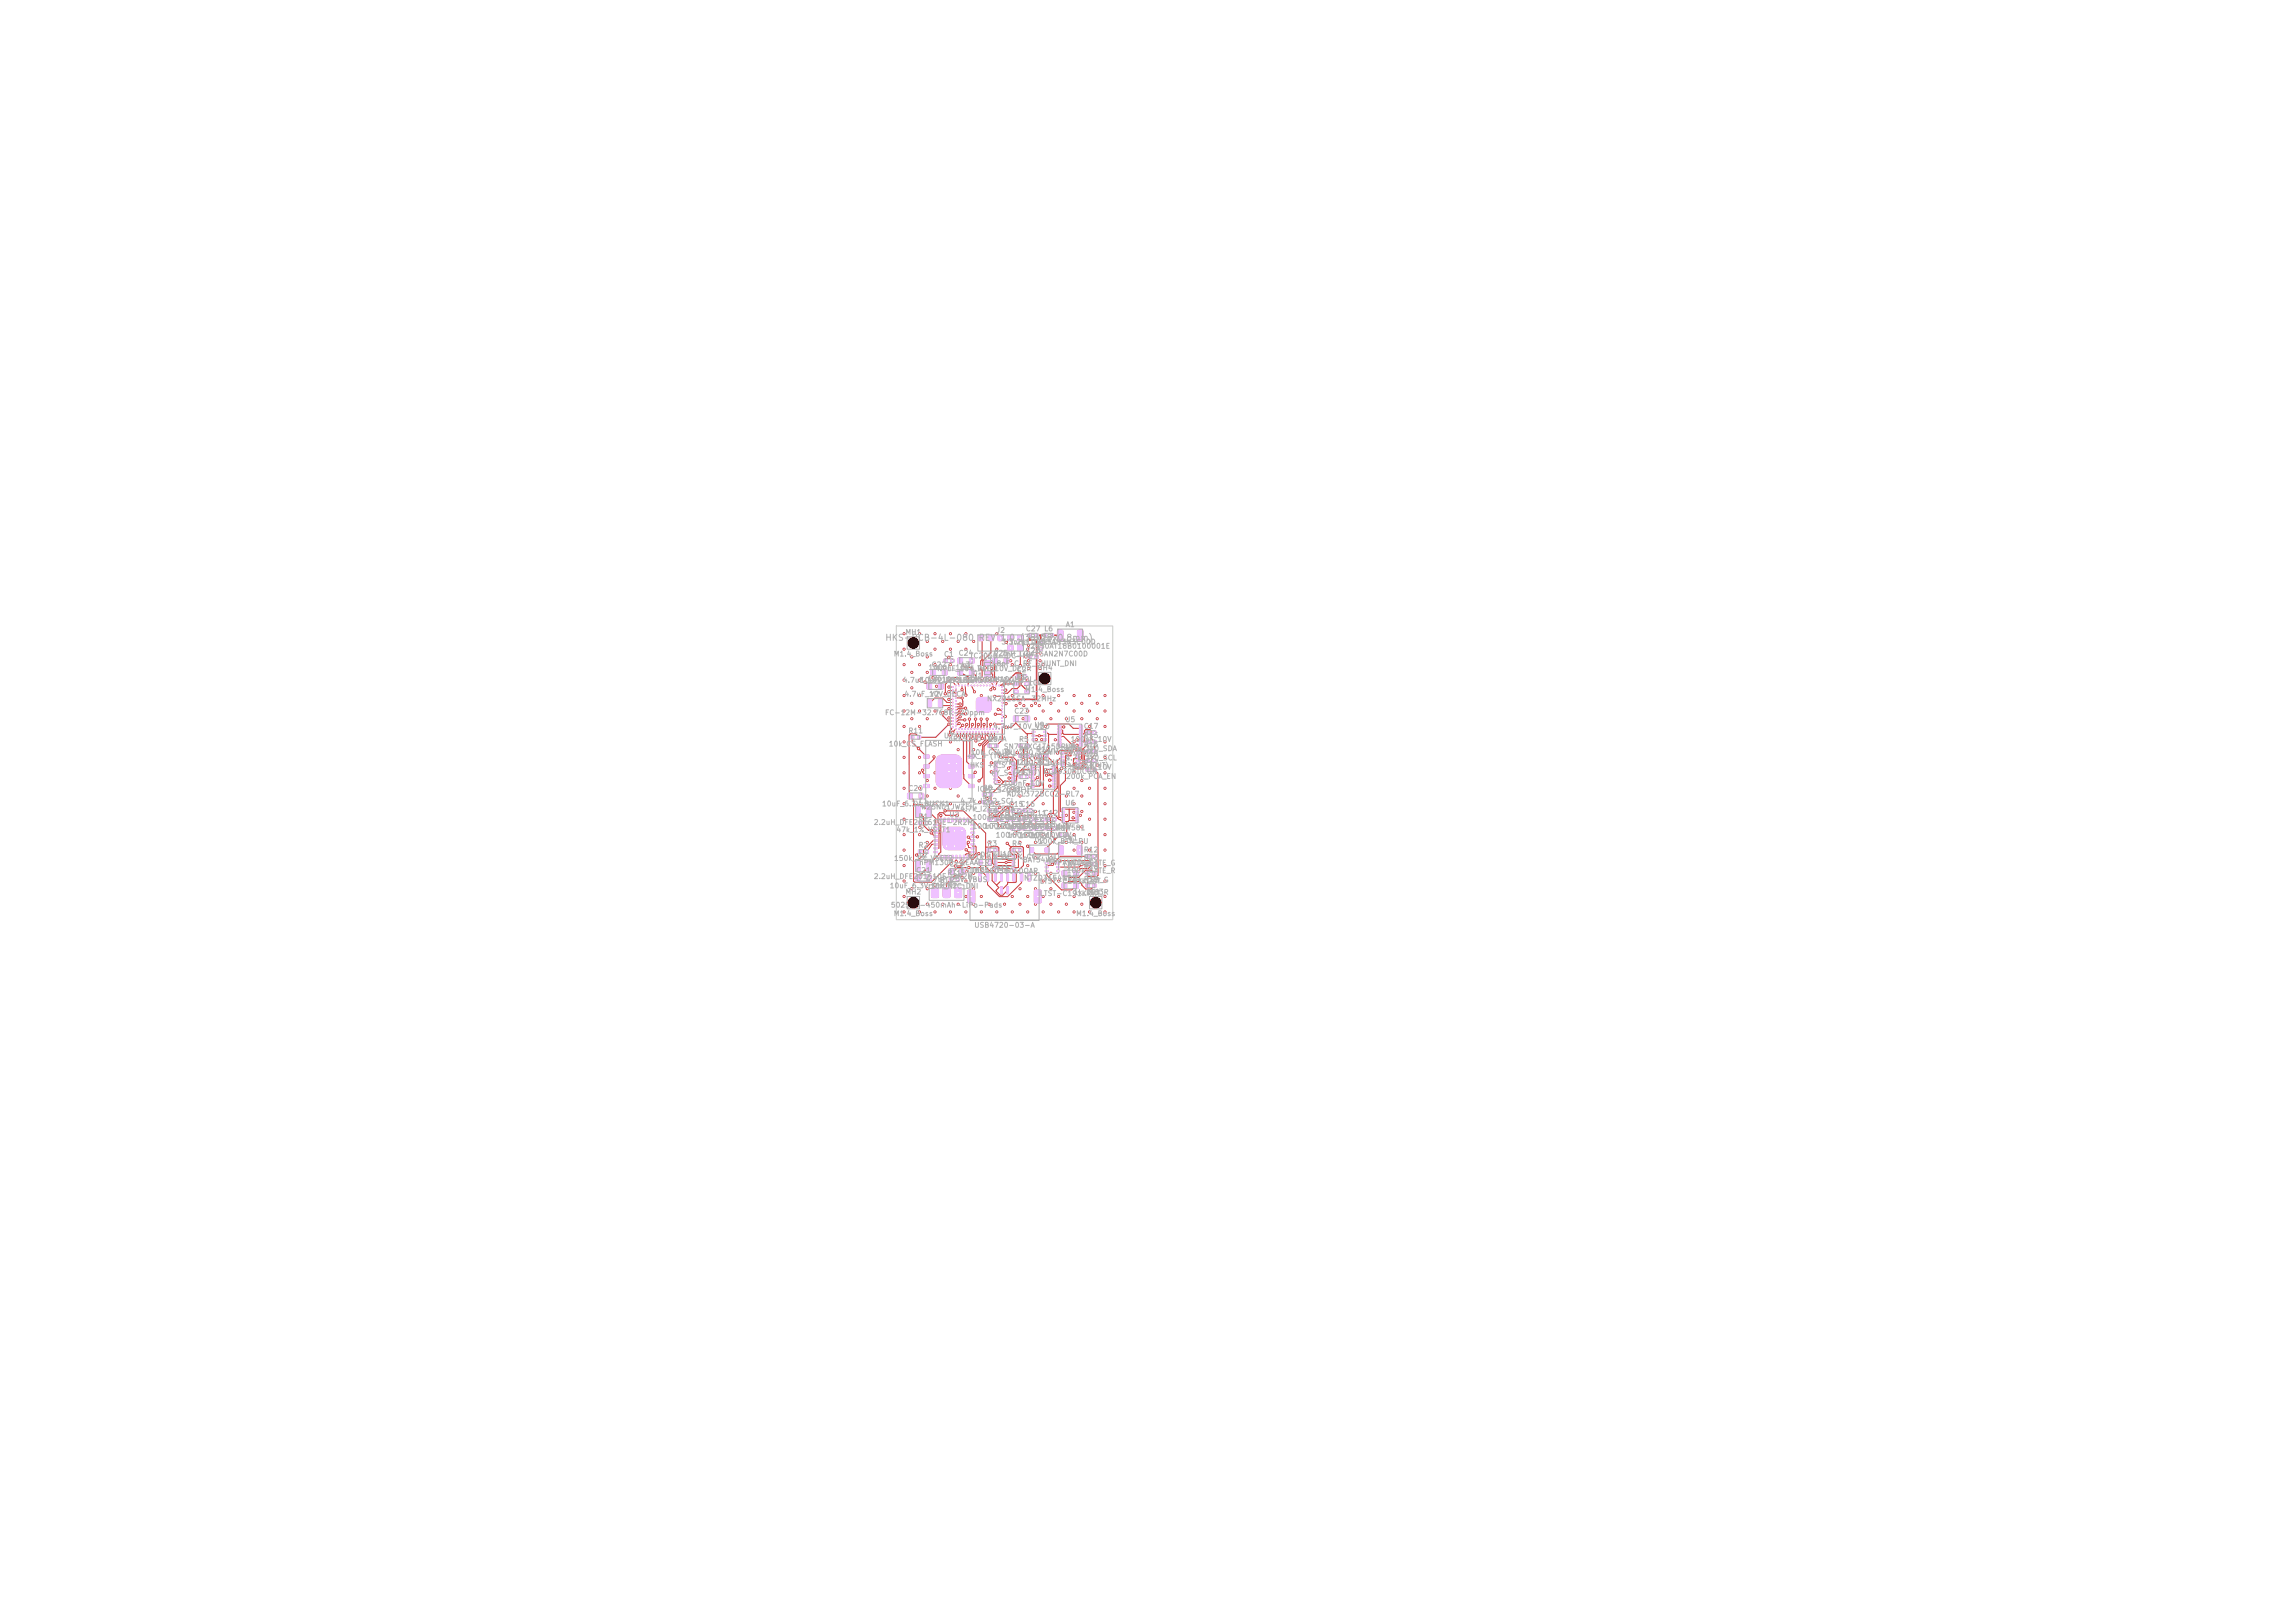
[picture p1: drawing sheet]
<svg xmlns="http://www.w3.org/2000/svg" width="297mm" height="210mm" viewBox="0 0 297 210" stroke-linecap="round" stroke-linejoin="round" font-family="sans-serif">
<defs><g id="words">
<g font-size=".8" fill="#afafaf">
<text x="114.5" y="83.1">HKS-PCB-4L-080</text>
<text x="126.6" y="83.1">REV 1.0 (38x28x0.8mm)</text>
</g>
<g font-size=".7" fill="#afafaf">
<text x="117.1" y="82.3">MH1</text>
<text x="128.9" y="82">J2</text>
<text x="129.5" y="83.5">3.3nH_LQW15AN3N3C00D</text>
<text x="130.6" y="83.5">1.2pF_C_RF1</text>
<text x="132.7" y="81.8">C27 L6</text>
<text x="134.1" y="82.9">L5</text>
<text x="137.8" y="81.3">A1</text>
<text x="115.6" y="85.1">M1.4_Boss</text>
<text x="116.8" y="88.5">4.7uF_10V_DECUSB</text>
<text x="119" y="88.5">10uH_LQM18DN100M70L</text>
<text x="120" y="88.3">C2610uH_LQM18DN100M70L</text>
<text x="120.1" y="86.8">100nF_10V4.7uF_10V_DECR</text>
<text x="120.5" y="86.5">C22</text>
<text x="120.9" y="87">4.7uF_10V_DECD</text>
<text x="122.1" y="85.1">C1</text>
<text x="124" y="85">C24</text>
<text x="124.4" y="86.5">L3</text>
<text x="125.4" y="85.3">TC2050-IDC-NL</text>
<text x="125.8" y="87.9">U1</text>
<text x="127.2" y="85.6">L4</text>
<text x="128" y="86.3">0.8pF_C_RF_SHUNT_DNI</text>
<text x="128.5" y="85">C25</text>
<text x="128.5" y="85.1">2.7nH_LQW15AN2N7C00D</text>
<text x="129.5" y="88.8">100nF_10V</text>
<text x="131.5" y="87.1">C2</text>
<text x="131.5" y="88.1">Y1</text>
<text x="132.6" y="89.7">M1.4_Boss</text>
<text x="132.7" y="84.6">C28</text>
<text x="133.3" y="84.1">2450AT18B0100001E</text>
<text x="134.1" y="86.9">MH4</text>
<text x="114.5" y="92.7">FC-12M-32.768K-20ppm</text>
<text x="117" y="90.3">4.7uF_10V_DECA</text>
<text x="117.5" y="95">R11</text>
<text x="120.3" y="90.3">Y2</text>
<text x="122.1" y="95.7">U7</text>
<text x="127.7" y="90.9">NX2016SA-32MHz</text>
<text x="128.5" y="94.5">4.7uF_10V_VDD</text>
<text x="131.2" y="92.5">C23</text>
<text x="133.8" y="94.3">U9</text>
<text x="137.8" y="93.6">U5</text>
<text x="140.2" y="95.6">R15</text>
<text x="140.2" y="94.4">C17</text>
<text x="115" y="96.7">10k_CS_FLASH</text>
<text x="122.7" y="96.1">nRF5340-QKAA</text>
<text x="125" y="98.3">+X_S (TOP</text>
<text x="125.6" y="97.8">10k_CS_IMU</text>
<text x="127.8" y="96.1">R9</text>
<text x="128" y="100.5">+Y_S (RIGHT)</text>
<text x="128.9" y="97.8">4.7k_I2C0_SDA</text>
<text x="128.9" y="99.1">4.7k_I2C0_SCL</text>
<text x="129.3" y="98.4">U3/ HEAD)</text>
<text x="129.8" y="101.8">100nF_10V</text>
<text x="129.8" y="97.1">SN74AXC1T45DRLR</text>
<text x="131.4" y="99.1">10k_CS_HIGHG</text>
<text x="131.5" y="100.1">C14</text>
<text x="131.8" y="96.1">R5</text>
<text x="131.8" y="97.4">R6</text>
<text x="134" y="97.4">R10</text>
<text x="134.3" y="98.8">U4</text>
<text x="135" y="100.3">PCA9306DCUR</text>
<text x="135.1" y="100.5">-&gt;</text>
<text x="135.5" y="97.8">MMC5983MA</text>
<text x="137.8" y="97.1">U8</text>
<text x="137.8" y="97.3">4.7k_3V0_SDA</text>
<text x="137.8" y="98.5">4.7k_3V0_SCL</text>
<text x="137.9" y="100.9">200k_PCA_EN</text>
<text x="138.5" y="99.7">100nF_10V</text>
<text x="138.5" y="96.1">100nF_10V</text>
<text x="140.2" y="99.2">R17</text>
<text x="140.2" y="96.8">R16</text>
<text x="140.2" y="98">C18</text>
<text x="113" y="106.9">2.2uH_DFE201610E-2R2M</text>
<text x="114.1" y="104.5">10uF_6.3V_BUCK1</text>
<text x="115.9" y="107.8">47k_1%_VSET1</text>
<text x="117.5" y="102.5">C20</text>
<text x="118.8" y="106.1">R1</text>
<text x="118.9" y="104.1">L1</text>
<text x="119.1" y="104.9">W25N01JWZEIG</text>
<text x="122.8" y="105.9">U2</text>
<text x="124.2" y="105.1">4.7k_I2C2_SDA</text>
<text x="124.2" y="104.1">4.7k_I2C2_SCL</text>
<text x="125.8" y="106.2">100nF_10V</text>
<text x="125.8" y="107.4">100nF_10V</text>
<text x="126.4" y="102.6">ICM-42688-P</text>
<text x="127.1" y="102.7">+Z_S (OUT)</text>
<text x="127.1" y="103.4">R7</text>
<text x="127.1" y="102.4">R8</text>
<text x="127.3" y="107.4">100nF_10V</text>
<text x="127.5" y="104.5">C13</text>
<text x="127.8" y="105.7">C7 C8 C9C10</text>
<text x="128.8" y="106.2">100nF_10V</text>
<text x="128.8" y="107.4">100nF_10V</text>
<text x="130.2" y="103.2">ADXL372BCCZ-RL7</text>
<text x="130.3" y="106.2">100nF_10V</text>
<text x="130.3" y="107.4">100nF_10V</text>
<text x="130.5" y="104.5">C15</text>
<text x="130.8" y="106.8">C3 C4 C5 C6</text>
<text x="131.8" y="107.4">100nF_10V</text>
<text x="132" y="104.5">C16</text>
<text x="133.3" y="107.4">100nF_10V</text>
<text x="133.5" y="105.7">C11</text>
<text x="135" y="105.7">C12</text>
<text x="136.5" y="107.6">BMP581</text>
<text x="136.6" y="107.6">R14</text>
<text x="137.8" y="104.4">U6</text>
<text x="113" y="113.9">2.2uH_DFE201610E-2R2M</text>
<text x="115.6" y="111.5">150k_1%_VSET2</text>
<text x="118.5" y="113.1">C21</text>
<text x="118.8" y="109.8">R2</text>
<text x="118.9" y="111.1">L2</text>
<text x="118.9" y="112.1">nPM1300-QEAA-R</text>
<text x="122.6" y="113.4">RT1</text>
<text x="122.8" y="112.3">C19</text>
<text x="124.2" y="113.1">ESD5Z5.0T1G</text>
<text x="125.2" y="111.3">5.1k_1%_CC1</text>
<text x="125.6" y="113.2">TPD4E05U06DQAR</text>
<text x="126.8" y="111.1">D1</text>
<text x="127.7" y="109.6">R3</text>
<text x="128.4" y="111.3">5.1k_1%_CC2</text>
<text x="128.8" y="108.5">100nF_10V</text>
<text x="129" y="111">U10</text>
<text x="129.4" y="112.8">J1</text>
<text x="130.3" y="108.5">100nF_10V</text>
<text x="130.9" y="109.6">R4</text>
<text x="131.8" y="108.5">100nF_10V</text>
<text x="132.3" y="111.7">BAT54WS</text>
<text x="133.8" y="109.2">D2</text>
<text x="134.3" y="109.3">100k_BTN_PU</text>
<text x="135.5" y="111.3">Q1</text>
<text x="135.6" y="112.1">EVPAWCD4A</text>
<text x="137.4" y="108.9">SW1</text>
<text x="137.5" y="112.5">LD1</text>
<text x="138" y="112.1">100k_GATE_G</text>
<text x="138" y="113.1">100k_GATE_R</text>
<text x="140.2" y="110.4">R12</text>
<text x="140.2" y="112.6">R18</text>
<text x="140.2" y="111.4">R13</text>
<text x="115.1" y="115.1">10uF_6.3V_BUCK2</text>
<text x="115.2" y="117.6">502535-450mAh-LiPo-Pads</text>
<text x="115.6" y="118.7">M1.4_Boss</text>
<text x="117.1" y="115.9">MH2</text>
<text x="119.7" y="114.3">4.7uF_25V_VBUS</text>
<text x="120.3" y="115.1">10k_NTC_DNI</text>
<text x="121.6" y="114.4">BT1</text>
<text x="132.5" y="114.1">NTZD3154NT1G R19</text>
<text x="134.5" y="116.1">LTST-C191KRKT</text>
<text x="134.5" y="114.5">LTST-C191KGKT</text>
<text x="137.5" y="114.1">LD2</text>
<text x="138.9" y="115.9">1k_LED_R</text>
<text x="138.9" y="114.3">1k_LED_G</text>
<text x="139.2" y="118.7">M1.4_Boss</text>
<text x="140.7" y="115.9">MH3</text>
<text x="126" y="120.2">USB4720-03-A</text>
</g>
<g font-size=".6" fill="#afafaf">
<text x="125.5" y="99.5">HKS</text>
<text x="127.7" y="99.5">+X_S ^</text>
<text x="131.3" y="99.5">| +Y_S</text>
<text x="135.1" y="99.5">-&gt; |</text>
<text x="138.1" y="99.5">+Z_S (OUT)</text>
</g>
</g></defs>
<g fill="#c83434">
<path d="M131.8 96.3h.5v.4h-.5z"/>
<path d="M132.7 96.3h.5v.4h-.5z"/>
<path d="M128.6 98.7h.5v.2h-.5z"/>
<path d="M128.6 99.1h.5v.2h-.5z"/>
<path d="M128.6 99.5h.5v.2h-.5z"/>
<path d="M128.6 99.9h.5v.2h-.5z"/>
<path d="M128.6 100.3h.5v.2h-.5z"/>
<path d="M128.6 100.7h.5v.2h-.5z"/>
<path d="M128.6 101.1h.5v.2h-.5z"/>
<path d="M130.9 101.1h.5v.2h-.5z"/>
<path d="M130.9 100.7h.5v.2h-.5z"/>
<path d="M130.9 100.3h.5v.2h-.5z"/>
<path d="M130.9 99.9h.5v.2h-.5z"/>
<path d="M130.9 99.5h.5v.2h-.5z"/>
<path d="M130.9 99.1h.5v.2h-.5z"/>
<path d="M130.9 98.7h.5v.2h-.5z"/>
<path d="M120 88.5h.5v.6h-.5z"/>
<path d="M121.5 88.5h.5v.6h-.5z"/>
<path d="M127.7 109.8h.5v.4h-.5z"/>
<path d="M128.6 109.8h.5v.4h-.5z"/>
<path d="M130.9 109.8h.5v.4h-.5z"/>
<path d="M131.8 109.8h.5v.4h-.5z"/>
<path d="M140.5 114.4h.5v.4h-.5z"/>
<path d="M141.4 114.4h.5v.4h-.5z"/>
<path d="M122.8 112.5h.5v.6h-.5z"/>
<path d="M124.3 112.5h.5v.6h-.5z"/>
<path d="M127.1 103.6h.5v.4h-.5z"/>
<path d="M128 103.6h.5v.4h-.5z"/>
<path d="M137.5 114.3h.5v.6h-.5z"/>
<path d="M139 114.3h.5v.6h-.5z"/>
<path d="M131.2 88.3h.6v.4h-.6z"/>
<path d="M132.6 88.3h.6v.4h-.6z"/>
<path d="M132.6 89.3h.6v.4h-.6z"/>
<path d="M131.2 89.3h.6v.4h-.6z"/>
<path d="M126.6 82.2h.7v.7h-.7z"/>
<path d="M127.9 82.2h.7v.7h-.7z"/>
<path d="M129.2 82.2h.6v.7h-.6z"/>
<path d="M130.4 82.2h.7v.7h-.7z"/>
<path d="M131.7 82.2h.7v.7h-.7z"/>
<path d="M130.4 83.5h.7v.7h-.7z"/>
<path d="M131.7 83.5h.7v.7h-.7z"/>
<path d="M140.5 99.4h.5v.4h-.5z"/>
<path d="M141.4 99.4h.5v.4h-.5z"/>
<path d="M133.2 109.7h.6v.6h-.6z"/>
<path d="M135.2 109.7h.6v.6h-.6z"/>
<path d="M126.6 113h.4l-.1 1h-.3z"/>
<path d="M127.6 113h.4l-.1 1h-.3z"/>
<path d="M128.7 113h.2v1h-.2z"/>
<path d="M129.5 113h.2v1h-.2z"/>
<path d="M130.3 113h.2v1h-.2z"/>
<path d="M133 113h.4l-.1 1h-.3z"/>
<path d="M132 113h.4l-.1 1h-.3z"/>
<path d="M131.1 113h.2v1h-.2z"/>
<path d="M130.3 114.7h.2v1h-.2z"/>
<path d="M129.5 114.7h.2v1h-.2z"/>
<path d="M125.3 115.2l.6-.1 .3 .2v1.4l-.2 .2h-.5l-.3-.2v-1.3z"/>
<path d="M133.9 115.2l.6-.1 .3 .2v1.4l-.2 .2h-.6l-.2-.2v-1.3z"/>
<path d="M127.8 96.3h.5v.4h-.5z"/>
<path d="M128.7 96.3h.5v.4h-.5z"/>
<path d="M140.5 110.6h.5v.4h-.5z"/>
<path d="M141.4 110.6h.5v.4h-.5z"/>
<path d="M140.5 97h.5v.4h-.5z"/>
<path d="M141.4 97h.5v.4h-.5z"/>
<path d="M135 82h.5v.4h-.5z"/>
<path d="M135.9 82h.5v.4h-.5z"/>
<path d="M134.5 82.8h.4v.5h-.4z"/>
<path d="M134.5 83.7h.4v.5h-.4z"/>
<path d="M134.3 97.6h.5v.4h-.5z"/>
<path d="M135.2 97.6h.5v.4h-.5z"/>
<path d="M136.9 93.9h.4v.2h-.4z"/>
<path d="M136.9 94.2h.4v.2h-.4z"/>
<path d="M136.9 94.6h.4v.2h-.4z"/>
<path d="M136.9 94.9h.4v.2h-.4z"/>
<path d="M136.9 95.3h.4v.2h-.4z"/>
<path d="M136.9 95.6h.4v.2h-.4z"/>
<path d="M136.9 96h.4v.2h-.4z"/>
<path d="M136.9 96.3h.4v.2h-.4z"/>
<path d="M139.7 96.3h.4v.2h-.4z"/>
<path d="M139.7 96h.4v.2h-.4z"/>
<path d="M139.7 95.6h.4v.2h-.4z"/>
<path d="M139.7 95.3h.4v.2h-.4z"/>
<path d="M139.7 94.9h.4v.2h-.4z"/>
<path d="M139.7 94.6h.4v.2h-.4z"/>
<path d="M139.7 94.2h.4v.2h-.4z"/>
<path d="M139.7 93.9h.4v.2h-.4z"/>
<path d="M140.5 98.2h.5v.4h-.5z"/>
<path d="M141.4 98.2h.5v.4h-.5z"/>
<path d="M130.8 104.7h.5v.4h-.5z"/>
<path d="M131.7 104.7h.5v.4h-.5z"/>
<path d="M117.5 102.7h.5v.6h-.5z"/>
<path d="M119 102.7h.5v.6h-.5z"/>
<path d="M120.6 114.9l.6-.1 .3 .2v1l-.2 .2h-.5l-.3-.2v-.9z"/>
<path d="M122.1 114.9l.7-.1 .2 .2v1l-.2 .2h-.6l-.2-.2v-.9z"/>
<path d="M123.6 114.9l.7-.1 .2 .2v1l-.2 .2h-.6l-.2-.2v-.9z"/>
<path d="M135.3 105.8h.5v.5h-.5z"/>
<path d="M136.2 105.8h.5v.5h-.5z"/>
<path d="M135.2 111.6h.4l.1 .2h-.4z"/>
<path d="M135.2 112.1h.4l.1 .2h-.4z"/>
<path d="M135.2 112.6h.4l.1 .2h-.4z"/>
<path d="M136.7 112.6h.4l.1 .2h-.4z"/>
<path d="M136.7 112.1h.4l.1 .2h-.4z"/>
<path d="M136.7 111.6h.4l.1 .2h-.4z"/>
<path d="M127.1 102.6h.5v.4h-.5z"/>
<path d="M128 102.6h.5v.4h-.5z"/>
<path d="M137 109.5l.5-.1 .1 .1v.9l-.1 .2h-.4l-.1-.1z"/>
<path d="M139.4 109.5l.5-.1 .1 .1 .1 .9-.2 .2h-.4l-.1-.1z"/>
<path d="M140.5 112.8h.5v.4h-.5z"/>
<path d="M141.4 112.8h.5v.4h-.5z"/>
<path d="M127.8 104.7h.5v.4h-.5z"/>
<path d="M128.7 104.7h.5v.4h-.5z"/>
<path d="M140.5 111.6h.5v.4h-.5z"/>
<path d="M141.4 111.6h.5v.4h-.5z"/>
<path d="M122.1 85.3h.5v.4h-.5z"/>
<path d="M123 85.3h.5v.4h-.5z"/>
<path d="M133.8 107h.5v.4h-.5z"/>
<path d="M134.7 107h.5v.4h-.5z"/>
<path d="M133.5 94.6h.4l.1 .2h-.4z"/>
<path d="M133.5 95.1h.4l.1 .2h-.4z"/>
<path d="M133.5 95.6h.4l.1 .2h-.4z"/>
<path d="M135 95.6h.4l.1 .2h-.4z"/>
<path d="M135 95.1h.4l.1 .2h-.4z"/>
<path d="M135 94.6h.4l.1 .2h-.4z"/>
<path d="M135.3 107h.5v.4h-.5z"/>
<path d="M136.2 107h.5v.4h-.5z"/>
<path d="M133 84.8h.5v.4h-.5z"/>
<path d="M133.9 84.8h.5v.4h-.5z"/>
<path d="M120.5 86.7h.5v.6h-.5z"/>
<path d="M122 86.7h.5v.6h-.5z"/>
<path d="M133.8 105.8h.5v.5h-.5z"/>
<path d="M134.7 105.8h.5v.5h-.5z"/>
<path d="M132.3 104.7h.5v.4h-.5z"/>
<path d="M133.2 104.7h.5v.4h-.5z"/>
<path d="M122.8 113.6h.5v.4h-.5z"/>
<path d="M123.7 113.6h.5v.4h-.5z"/>
<path d="M130.8 107h.5v.4h-.5z"/>
<path d="M131.7 107h.5v.4h-.5z"/>
<path d="M118.8 110h.5v.4h-.5z"/>
<path d="M119.7 110h.5v.4h-.5z"/>
<path d="M137.4 104.6h.4v.2h-.4z"/>
<path d="M137.4 105h.4v.2h-.4z"/>
<path d="M137.4 105.4h.4v.2h-.4z"/>
<path d="M137.4 105.8h.4v.2h-.4z"/>
<path d="M137.4 106.2h.4v.2h-.4z"/>
<path d="M139.2 106.2h.4v.2h-.4z"/>
<path d="M139.2 105.8h.4v.2h-.4z"/>
<path d="M139.2 105.4h.4v.2h-.4z"/>
<path d="M139.2 105h.4v.2h-.4z"/>
<path d="M139.2 104.6h.4v.2h-.4z"/>
<path d="M131.8 97.6h.5v.4h-.5z"/>
<path d="M132.7 97.6h.5v.4h-.5z"/>
<path d="M132.3 107h.5v.4h-.5z"/>
<path d="M133.2 107h.5v.4h-.5z"/>
<path d="M140.5 95.8h.5v.4h-.5z"/>
<path d="M141.4 95.8h.5v.4h-.5z"/>
<path d="M124 85.2h.5v.6h-.5z"/>
<path d="M125.5 85.2h.5v.6h-.5z"/>
<path d="M118.5 111.4l.5-.1 .1 .1v1.1l-.1 .2h-.4l-.1-.1z"/>
<path d="M119.9 111.4l.5-.1 .1 .1v1.1l-.1 .2h-.4l-.1-.1z"/>
<path d="M137.5 112.7h.5v.6h-.5z"/>
<path d="M139 112.7h.5v.6h-.5z"/>
<path d="M118.5 104.4l.5-.1 .1 .1v1.1l-.1 .2h-.4l-.1-.1z"/>
<path d="M119.9 104.4l.5-.1 .1 .1v1.1l-.1 .2h-.4l-.1-.1z"/>
<path d="M140.5 94.6h.5v.4h-.5z"/>
<path d="M141.4 94.6h.5v.4h-.5z"/>
<path d="M119.5 97.7h.7l.1 .4h-.1h-.6l-.1-.1z"/>
<path d="M119.5 99l.7-.1 .1 .4-.1 .1h-.6l-.1-.1z"/>
<path d="M119.5 100.2h.7l.1 .4-.1 .1h-.6l-.1-.1z"/>
<path d="M119.5 101.5h.7l.1 .4-.1 .1-.6-.1-.1-.1z"/>
<path d="M125.3 101.5h.7l.1 .4-.1 .1-.6-.1-.1-.1z"/>
<path d="M125.3 100.2h.7l.1 .4-.1 .1h-.6l-.1-.1z"/>
<path d="M125.3 99l.7-.1 .1 .4-.1 .1h-.6l-.1-.1z"/>
<path d="M125.3 97.7h.7l.1 .4h-.1h-.6l-.1-.1z"/>
<path d="M121.3 97.9l.5-.2h1.8a.85 .85 0 0 1 .9 .8v2.6a.85 .85 0 0 1-.9 .9h-1.6a.85 .85 0 0 1-.9-.9v-2.7z"/>
<path d="M124 86.7h.5v.6h-.5z"/>
<path d="M125.5 86.7h.5v.6h-.5z"/>
<path d="M132.3 105.8h.5v.5h-.5z"/>
<path d="M133.2 105.8h.5v.5h-.5z"/>
<path d="M131.2 92.7h.5v.6h-.5z"/>
<path d="M132.7 92.7h.5v.6h-.5z"/>
<path d="M133 82h.5v.4h-.5z"/>
<path d="M133.9 82h.5v.4h-.5z"/>
<path d="M127.5 87h.6v.5h-.6z"/>
<path d="M127.5 85.5h.6v.5h-.6z"/>
<path d="M136.9 107.8h.5v.4h-.5z"/>
<path d="M137.8 107.8h.5v.4h-.5z"/>
<path d="M128.6 110.7h.4l.1 .2h-.4z"/>
<path d="M128.6 111.1h.4l.1 .2h-.4z"/>
<path d="M128.6 111.5h.4l.1 .2h-.4z"/>
<path d="M128.6 111.9h.4l.1 .2h-.4z"/>
<path d="M128.6 112.3h.4l.1 .2h-.4z"/>
<path d="M130.9 112.3h.4l.1 .2h-.4z"/>
<path d="M130.9 111.9h.4l.1 .2h-.4z"/>
<path d="M130.9 111.5h.4l.1 .2h-.4z"/>
<path d="M130.9 111.1h.4l.1 .2h-.4z"/>
<path d="M130.9 110.7h.4l.1 .2h-.4z"/>
<path d="M127.8 105.8h.5v.5h-.5z"/>
<path d="M128.7 105.8h.5v.5h-.5z"/>
<path d="M131.5 87.3h.5v.4h-.5z"/>
<path d="M132.4 87.3h.5v.4h-.5z"/>
<path d="M126.4 90.3l.4-.1h1.1l.3 .1 .1 .4v1.1l-.1 .3-.4 .1h-1.1l-.3-.1-.1-.4v-1.1z"/>
<path d="M136.9 81.6l.5-.1 .2 .1v1.1l-.1 .2h-.5l-.2-.1z"/>
<path d="M139.5 81.6l.5-.1 .2 .1v1.1l-.1 .2h-.5l-.2-.1z"/>
<path d="M126.7 111.3h.4v.6h-.4z"/>
<path d="M127.9 111.3h.4v.6h-.4z"/>
<path d="M133.4 99.1l.4-.1v.3h-.4z"/>
<path d="M133.4 99.4h.4v.2l-.4 .1z"/>
<path d="M133.4 99.8h.4v.2l-.4 .1z"/>
<path d="M133.4 100.2h.4v.2h-.4z"/>
<path d="M133.4 100.6h.4v.2h-.4z"/>
<path d="M133.4 101l.4-.1v.3h-.4z"/>
<path d="M133.4 101.3h.4v.2l-.4 .1z"/>
<path d="M133.4 101.7h.4v.2l-.4 .1z"/>
<path d="M136.2 101.7h.4v.2l-.4 .1z"/>
<path d="M136.2 101.3h.4v.2l-.4 .1z"/>
<path d="M136.2 101l.4-.1v.3h-.4z"/>
<path d="M136.2 100.6h.4v.2h-.4z"/>
<path d="M136.2 100.2h.4v.2h-.4z"/>
<path d="M136.2 99.8h.4v.2l-.4 .1z"/>
<path d="M136.2 99.4h.4v.2l-.4 .1z"/>
<path d="M136.2 99.1l.4-.1v.3h-.4z"/>
<path d="M128.5 85.2h.5v.6h-.5z"/>
<path d="M130 85.2h.5v.6h-.5z"/>
<path d="M137.2 97.3h.5v.2l-.5 .1z"/>
<path d="M137.2 97.8h.5v.2l-.5 .1z"/>
<path d="M137.2 98.3h.5v.2l-.5 .1z"/>
<path d="M137.2 98.8h.5v.2l-.5 .1z"/>
<path d="M139.3 98.8h.5v.2l-.5 .1z"/>
<path d="M139.3 98.3h.5v.2l-.5 .1z"/>
<path d="M139.3 97.8h.5v.2l-.5 .1z"/>
<path d="M139.3 97.3h.5v.2l-.5 .1z"/>
<path d="M130.8 105.8h.5v.5h-.5z"/>
<path d="M131.7 105.8h.5v.5h-.5z"/>
<path d="M120 90.5h.5l.1 .1v.8l-.1 .1h-.4l-.1-.1z"/>
<path d="M121.4 90.5h.4l.2 .1v.8l-.1 .1h-.3l-.2-.1z"/>
<path d="M118.8 106.3h.5v.4h-.5z"/>
<path d="M119.7 106.3h.5v.4h-.5z"/>
<path d="M129.3 105.8h.5v.5h-.5z"/>
<path d="M130.2 105.8h.5v.5h-.5z"/>
<path d="M120.8 106.6h.5l.1 .2-.5 .1z"/>
<path d="M120.8 107.1h.5l.1 .2-.5 .1z"/>
<path d="M120.8 107.6h.5l.1 .2-.5 .1z"/>
<path d="M120.8 108.1h.5l.1 .2-.5 .1z"/>
<path d="M120.8 108.6h.5l.1 .2-.5 .1z"/>
<path d="M120.8 109.1h.5l.1 .2-.5 .1z"/>
<path d="M120.8 109.6h.5l.1 .2-.5 .1z"/>
<path d="M120.8 110.1h.5l.1 .2-.5 .1z"/>
<path d="M121.6 110.6l.3 .1-.1 .5-.2-.1z"/>
<path d="M122.1 110.6l.3 .1-.1 .5-.2-.1z"/>
<path d="M122.6 110.6l.3 .1-.1 .5-.2-.1z"/>
<path d="M123.1 110.6l.3 .1-.1 .5-.2-.1z"/>
<path d="M123.6 110.6l.3 .1-.1 .5-.2-.1z"/>
<path d="M124.1 110.6l.3 .1-.1 .5-.2-.1z"/>
<path d="M124.6 110.6l.3 .1-.1 .5-.2-.1z"/>
<path d="M125.1 110.6l.3 .1-.1 .5-.2-.1z"/>
<path d="M125.6 110.1h.5l.1 .2-.5 .1z"/>
<path d="M125.6 109.6h.5l.1 .2-.5 .1z"/>
<path d="M125.6 109.1h.5l.1 .2-.5 .1z"/>
<path d="M125.6 108.6h.5l.1 .2-.5 .1z"/>
<path d="M125.6 108.1h.5l.1 .2-.5 .1z"/>
<path d="M125.6 107.6h.5l.1 .2-.5 .1z"/>
<path d="M125.6 107.1h.5l.1 .2-.5 .1z"/>
<path d="M125.6 106.6h.5l.1 .2-.5 .1z"/>
<path d="M125.1 105.8l.3 .1-.1 .5-.2-.1z"/>
<path d="M124.6 105.8l.3 .1-.1 .5-.2-.1z"/>
<path d="M124.1 105.8l.3 .1-.1 .5-.2-.1z"/>
<path d="M123.6 105.8l.3 .1-.1 .5-.2-.1z"/>
<path d="M123.1 105.8l.3 .1-.1 .5-.2-.1z"/>
<path d="M122.6 105.8l.3 .1-.1 .5-.2-.1z"/>
<path d="M122.1 105.8l.3 .1-.1 .5-.2-.1z"/>
<path d="M121.6 105.8l.3 .1-.1 .5-.2-.1z"/>
<path d="M122.2 107.3l.2-.2 .4-.1h1.5l.4 .2 .2 .2 .1 .4v1.5l-.2 .4-.2 .2-.3 .1h-1.5l-.5-.2-.2-.2-.1-.3v-1.5z"/>
<path d="M118.5 113.3h.5v.6h-.5z"/>
<path d="M120 113.3h.5v.6h-.5z"/>
<path d="M117.8 95.2h.5v.4h-.5z"/>
<path d="M118.7 95.2h.5v.4h-.5z"/>
<path d="M131.8 100.3h.5v.4h-.5z"/>
<path d="M132.7 100.3h.5v.4h-.5z"/>
<circle cx="124.3" cy="88.3" r=".1"/>
<circle cx="125.9" cy="88.3" r=".1"/>
<circle cx="126.3" cy="88.3" r=".1"/>
<circle cx="126.7" cy="88.3" r=".1"/>
<circle cx="127.1" cy="88.3" r=".1"/>
<circle cx="127.5" cy="88.3" r=".1"/>
<circle cx="127.9" cy="88.3" r=".1"/>
<circle cx="128.3" cy="88.3" r=".1"/>
<circle cx="128.7" cy="88.3" r=".1"/>
<circle cx="123.3" cy="92.5" r=".1"/>
<circle cx="129.7" cy="92.5" r=".1"/>
<circle cx="123.7" cy="92.7" r=".1"/>
<circle cx="123.3" cy="92.9" r=".1"/>
<circle cx="129.7" cy="92.9" r=".1"/>
<circle cx="123.7" cy="93.1" r=".1"/>
<circle cx="123.3" cy="93.3" r=".1"/>
<circle cx="129.7" cy="93.3" r=".1"/>
<circle cx="123.7" cy="93.5" r=".1"/>
<circle cx="123.3" cy="93.7" r=".1"/>
<circle cx="129.7" cy="93.7" r=".1"/>
<circle cx="123.7" cy="93.9" r=".1"/>
<circle cx="123.3" cy="94.1" r=".1"/>
<circle cx="129.7" cy="94.1" r=".1"/>
<circle cx="123.7" cy="94.3" r=".1"/>
<circle cx="124.1" cy="94.3" r=".1"/>
<circle cx="124.5" cy="94.3" r=".1"/>
<circle cx="124.9" cy="94.3" r=".1"/>
<circle cx="125.3" cy="94.3" r=".1"/>
<circle cx="125.7" cy="94.3" r=".1"/>
<circle cx="126.1" cy="94.3" r=".1"/>
<circle cx="126.5" cy="94.3" r=".1"/>
<circle cx="126.9" cy="94.3" r=".1"/>
<circle cx="127.3" cy="94.3" r=".1"/>
<circle cx="127.7" cy="94.3" r=".1"/>
<circle cx="128.1" cy="94.3" r=".1"/>
<circle cx="128.5" cy="94.3" r=".1"/>
<circle cx="128.9" cy="94.3" r=".1"/>
<circle cx="129.3" cy="94.3" r=".1"/>
<circle cx="123.9" cy="94.7" r=".1"/>
<circle cx="124.3" cy="94.7" r=".1"/>
<circle cx="124.7" cy="94.7" r=".1"/>
<circle cx="125.1" cy="94.7" r=".1"/>
<circle cx="125.5" cy="94.7" r=".1"/>
<circle cx="125.9" cy="94.7" r=".1"/>
<circle cx="126.3" cy="94.7" r=".1"/>
<circle cx="126.7" cy="94.7" r=".1"/>
<circle cx="127.1" cy="94.7" r=".1"/>
<circle cx="127.5" cy="94.7" r=".1"/>
<circle cx="127.9" cy="94.7" r=".1"/>
<circle cx="128.3" cy="94.7" r=".1"/>
<circle cx="128.7" cy="94.7" r=".1"/>
<circle cx="129.1" cy="94.7" r=".1"/>
<circle cx="123.7" cy="88.7" r=".1"/>
<circle cx="124.1" cy="88.7" r=".1"/>
<circle cx="124.5" cy="88.7" r=".1"/>
<circle cx="124.9" cy="88.7" r=".1"/>
<circle cx="125.3" cy="88.7" r=".1"/>
<circle cx="125.7" cy="88.7" r=".1"/>
<circle cx="126.1" cy="88.7" r=".1"/>
<circle cx="126.5" cy="88.7" r=".1"/>
<circle cx="126.9" cy="88.7" r=".1"/>
<circle cx="127.3" cy="88.7" r=".1"/>
<circle cx="127.7" cy="88.7" r=".1"/>
<circle cx="128.1" cy="88.7" r=".1"/>
<circle cx="128.5" cy="88.7" r=".1"/>
<circle cx="128.9" cy="88.7" r=".1"/>
<circle cx="129.3" cy="88.7" r=".1"/>
<circle cx="123.3" cy="88.9" r=".1"/>
<circle cx="129.7" cy="88.9" r=".1"/>
<circle cx="123.7" cy="89.1" r=".1"/>
<circle cx="123.3" cy="89.3" r=".1"/>
<circle cx="129.7" cy="89.3" r=".1"/>
<circle cx="123.7" cy="89.5" r=".1"/>
<circle cx="123.3" cy="89.7" r=".1"/>
<circle cx="129.7" cy="89.7" r=".1"/>
<circle cx="123.7" cy="89.9" r=".1"/>
<circle cx="123.3" cy="90.1" r=".1"/>
<circle cx="129.7" cy="90.1" r=".1"/>
<circle cx="123.7" cy="90.3" r=".1"/>
<circle cx="123.3" cy="90.5" r=".1"/>
<circle cx="129.7" cy="90.5" r=".1"/>
<circle cx="123.7" cy="90.7" r=".1"/>
<circle cx="123.3" cy="90.9" r=".1"/>
<circle cx="129.7" cy="90.9" r=".1"/>
<circle cx="123.7" cy="91.1" r=".1"/>
<circle cx="123.3" cy="91.3" r=".1"/>
<circle cx="129.7" cy="91.3" r=".1"/>
<circle cx="123.7" cy="91.5" r=".1"/>
<circle cx="123.3" cy="91.7" r=".1"/>
<circle cx="129.7" cy="91.7" r=".1"/>
<circle cx="123.7" cy="91.9" r=".1"/>
<circle cx="123.3" cy="92.1" r=".1"/>
<circle cx="129.7" cy="92.1" r=".1"/>
<circle cx="123.7" cy="92.3" r=".1"/>
<circle cx="122" cy="92.2" r=".21"/>
<circle cx="137.4" cy="99.4" r=".21"/>
<circle cx="132.4" cy="98.3" r=".21"/>
<circle cx="126.7" cy="95.2" r=".21"/>
<circle cx="130.2" cy="94.1" r=".21"/>
<circle cx="130.2" cy="91" r=".21"/>
<circle cx="122.8" cy="93.7" r=".21"/>
<circle cx="128.3" cy="95.2" r=".21"/>
<circle cx="122.8" cy="88.9" r=".21"/>
<circle cx="125.5" cy="95.2" r=".21"/>
<circle cx="127.1" cy="87.8" r=".21"/>
<circle cx="124.7" cy="95.2" r=".21"/>
<circle cx="129.1" cy="88" r=".21"/>
<circle cx="123.9" cy="95.2" r=".21"/>
<circle cx="122.8" cy="91.7" r=".21"/>
<circle cx="122.8" cy="92.9" r=".21"/>
<circle cx="130.1" cy="89.3" r=".21"/>
<circle cx="125" cy="89.9" r=".21"/>
<circle cx="122.8" cy="89.5" r=".21"/>
<circle cx="122.8" cy="90.5" r=".21"/>
<circle cx="128.3" cy="98.7" r=".21"/>
<circle cx="123.3" cy="94.8" r=".21"/>
<circle cx="128.3" cy="99.9" r=".21"/>
<circle cx="125" cy="91.6" r=".21"/>
<circle cx="120" cy="93" r=".2"/>
<circle cx="136.4" cy="107.2" r=".2"/>
<circle cx="133" cy="92" r=".2"/>
<circle cx="118" cy="115" r=".2"/>
<circle cx="138" cy="91" r=".2"/>
<circle cx="125" cy="82" r=".2"/>
<circle cx="133" cy="112" r=".2"/>
<circle cx="120" cy="103" r=".2"/>
<circle cx="138" cy="117" r=".2"/>
<circle cx="124" cy="115.5" r=".2"/>
<circle cx="117" cy="92" r=".2"/>
<circle cx="135" cy="116" r=".2"/>
<circle cx="123" cy="118" r=".2"/>
<circle cx="128.2" cy="89.3" r=".2"/>
<circle cx="121" cy="104" r=".2"/>
<circle cx="117" cy="118" r=".2"/>
<circle cx="140" cy="107" r=".2"/>
<circle cx="117" cy="82" r=".2"/>
<circle cx="141" cy="102" r=".2"/>
<circle cx="126" cy="113" r=".2"/>
<circle cx="130.2" cy="111.6" r=".2"/>
<circle cx="137" cy="112.7" r=".2"/>
<circle cx="134.6" cy="84.5" r=".2"/>
<circle cx="130" cy="117" r=".2"/>
<circle cx="135.4" cy="111.7" r=".2"/>
<circle cx="119" cy="102" r=".2"/>
<circle cx="121.2" cy="88.8" r=".2"/>
<circle cx="121" cy="92" r=".2"/>
<circle cx="129.4" cy="106.9" r=".2"/>
<circle cx="122" cy="83" r=".2"/>
<circle cx="128" cy="111" r=".2"/>
<circle cx="129.5" cy="82.6" r=".2"/>
<circle cx="131.3" cy="107.8" r=".2"/>
<circle cx="139" cy="104" r=".2"/>
<circle cx="135" cy="106" r=".2"/>
<circle cx="141.7" cy="98.4" r=".2"/>
<circle cx="117" cy="114" r=".2"/>
<circle cx="141" cy="90" r=".2"/>
<circle cx="117" cy="100" r=".2"/>
<circle cx="117" cy="104" r=".2"/>
<circle cx="141" cy="110" r=".2"/>
<circle cx="134" cy="115" r=".2"/>
<circle cx="119" cy="86" r=".2"/>
<circle cx="133.4" cy="106" r=".2"/>
<circle cx="130.7" cy="100.1" r=".2"/>
<circle cx="143" cy="92" r=".2"/>
<circle cx="134.3" cy="116" r=".2"/>
<circle cx="123.3" cy="85.5" r=".2"/>
<circle cx="133.4" cy="104.9" r=".2"/>
<circle cx="117" cy="84" r=".2"/>
<circle cx="123.5" cy="107.5" r=".2"/>
<circle cx="138" cy="109" r=".2"/>
<circle cx="118" cy="89" r=".2"/>
<circle cx="124" cy="117" r=".2"/>
<circle cx="117" cy="90" r=".2"/>
<circle cx="137" cy="118" r=".2"/>
<circle cx="123" cy="96" r=".2"/>
<circle cx="121" cy="102" r=".2"/>
<circle cx="124" cy="97" r=".2"/>
<circle cx="119" cy="98" r=".2"/>
<circle cx="141.7" cy="110.8" r=".2"/>
<circle cx="121.1" cy="107.3" r=".2"/>
<circle cx="139.7" cy="110" r=".2"/>
<circle cx="129.3" cy="101.1" r=".2"/>
<circle cx="128" cy="109" r=".2"/>
<circle cx="127" cy="90" r=".2"/>
<circle cx="133" cy="108" r=".2"/>
<circle cx="126" cy="83" r=".2"/>
<circle cx="133.1" cy="85.5" r=".2"/>
<circle cx="126" cy="115" r=".2"/>
<circle cx="124" cy="83" r=".2"/>
<circle cx="123" cy="104" r=".2"/>
<circle cx="120" cy="109" r=".2"/>
<circle cx="122.5" cy="107.5" r=".2"/>
<circle cx="135" cy="114" r=".2"/>
<circle cx="125" cy="116" r=".2"/>
<circle cx="139" cy="108" r=".2"/>
<circle cx="141.7" cy="111.8" r=".2"/>
<circle cx="119" cy="88" r=".2"/>
<circle cx="117" cy="94" r=".2"/>
<circle cx="120" cy="115" r=".2"/>
<circle cx="117" cy="108" r=".2"/>
<circle cx="124.5" cy="107.5" r=".2"/>
<circle cx="117" cy="98" r=".2"/>
<circle cx="121" cy="118" r=".2"/>
<circle cx="133.4" cy="107.2" r=".2"/>
<circle cx="139.4" cy="95.7" r=".2"/>
<circle cx="132" cy="82.6" r=".2"/>
<circle cx="139" cy="105.1" r=".2"/>
<circle cx="128" cy="117" r=".2"/>
<circle cx="132" cy="104.9" r=".2"/>
<circle cx="119" cy="118" r=".2"/>
<circle cx="132.7" cy="85" r=".2"/>
<circle cx="139" cy="116" r=".2"/>
<circle cx="129" cy="82" r=".2"/>
<circle cx="125" cy="114" r=".2"/>
<circle cx="117" cy="112" r=".2"/>
<circle cx="134.7" cy="83.9" r=".2"/>
<circle cx="134.5" cy="91.3" r=".2"/>
<circle cx="137" cy="114" r=".2"/>
<circle cx="128.1" cy="111.6" r=".2"/>
<circle cx="123" cy="84" r=".2"/>
<circle cx="134" cy="117" r=".2"/>
<circle cx="141" cy="104" r=".2"/>
<circle cx="118" cy="87" r=".2"/>
<circle cx="143" cy="94" r=".2"/>
<circle cx="123" cy="86" r=".2"/>
<circle cx="135" cy="86" r=".2"/>
<circle cx="133.1" cy="84.5" r=".2"/>
<circle cx="132" cy="91" r=".2"/>
<circle cx="141" cy="118" r=".2"/>
<circle cx="133" cy="86" r=".2"/>
<circle cx="140" cy="105" r=".2"/>
<circle cx="122.8" cy="98.8" r=".2"/>
<circle cx="127" cy="118" r=".2"/>
<circle cx="133" cy="118" r=".2"/>
<circle cx="135" cy="92" r=".2"/>
<circle cx="134" cy="113" r=".2"/>
<circle cx="118" cy="93" r=".2"/>
<circle cx="136" cy="91" r=".2"/>
<circle cx="133" cy="100.5" r=".2"/>
<circle cx="136" cy="93" r=".2"/>
<circle cx="117" cy="116" r=".2"/>
<circle cx="131.5" cy="89.5" r=".2"/>
<circle cx="139" cy="110" r=".2"/>
<circle cx="122.3" cy="86.4" r=".2"/>
<circle cx="139.8" cy="105.5" r=".2"/>
<circle cx="123.5" cy="109.5" r=".2"/>
<circle cx="125.7" cy="116" r=".2"/>
<circle cx="117" cy="88" r=".2"/>
<circle cx="122" cy="117" r=".2"/>
<circle cx="138.3" cy="97.4" r=".2"/>
<circle cx="131" cy="90" r=".2"/>
<circle cx="143" cy="108" r=".2"/>
<circle cx="141.7" cy="94.8" r=".2"/>
<circle cx="143" cy="90" r=".2"/>
<circle cx="136" cy="115" r=".2"/>
<circle cx="131" cy="118" r=".2"/>
<circle cx="130.8" cy="83.8" r=".2"/>
<circle cx="130.8" cy="85.5" r=".2"/>
<circle cx="120" cy="110.2" r=".2"/>
<circle cx="134" cy="93" r=".2"/>
<circle cx="123" cy="82" r=".2"/>
<circle cx="139" cy="100" r=".2"/>
<circle cx="131.5" cy="91.3" r=".2"/>
<circle cx="137" cy="116" r=".2"/>
<circle cx="123.8" cy="99.8" r=".2"/>
<circle cx="120" cy="87" r=".2"/>
<circle cx="117" cy="96" r=".2"/>
<circle cx="121" cy="86" r=".2"/>
<circle cx="139" cy="96" r=".2"/>
<circle cx="119" cy="108" r=".2"/>
<circle cx="143" cy="118" r=".2"/>
<circle cx="124" cy="103" r=".2"/>
<circle cx="139" cy="102" r=".2"/>
<circle cx="120" cy="83" r=".2"/>
<circle cx="135.4" cy="100.3" r=".2"/>
<circle cx="133.2" cy="113.5" r=".2"/>
<circle cx="132" cy="115" r=".2"/>
<circle cx="134.5" cy="95.2" r=".2"/>
<circle cx="134.6" cy="85.5" r=".2"/>
<circle cx="142" cy="93" r=".2"/>
<circle cx="119" cy="82" r=".2"/>
<circle cx="142" cy="99" r=".2"/>
<circle cx="135" cy="90" r=".2"/>
<circle cx="124" cy="113.8" r=".2"/>
<circle cx="136" cy="117" r=".2"/>
<circle cx="122.8" cy="99.8" r=".2"/>
<circle cx="136.6" cy="95.7" r=".2"/>
<circle cx="121" cy="84" r=".2"/>
<circle cx="143" cy="116" r=".2"/>
<circle cx="132" cy="117" r=".2"/>
<circle cx="118" cy="91" r=".2"/>
<circle cx="143" cy="100" r=".2"/>
<circle cx="136" cy="113" r=".2"/>
<circle cx="121" cy="82" r=".2"/>
<circle cx="140" cy="103" r=".2"/>
<circle cx="132" cy="103" r=".2"/>
<circle cx="138" cy="103" r=".2"/>
<circle cx="143" cy="102" r=".2"/>
<circle cx="141" cy="94" r=".2"/>
<circle cx="143" cy="104" r=".2"/>
<circle cx="126" cy="117" r=".2"/>
<circle cx="123.8" cy="98.8" r=".2"/>
<circle cx="136" cy="111" r=".2"/>
<circle cx="134" cy="111" r=".2"/>
<circle cx="122.5" cy="109.5" r=".2"/>
<circle cx="133.1" cy="86.5" r=".2"/>
<circle cx="125.7" cy="85.5" r=".2"/>
<circle cx="140" cy="109" r=".2"/>
<circle cx="117" cy="102" r=".2"/>
<circle cx="120" cy="117" r=".2"/>
<circle cx="119" cy="100" r=".2"/>
<circle cx="135" cy="118" r=".2"/>
<circle cx="139.4" cy="96.4" r=".2"/>
<circle cx="138" cy="93" r=".2"/>
<circle cx="127" cy="116" r=".2"/>
<circle cx="128.7" cy="93.7" r=".2"/>
<circle cx="140" cy="117" r=".2"/>
<circle cx="119" cy="92" r=".2"/>
<circle cx="141" cy="106" r=".2"/>
<circle cx="134.6" cy="86.5" r=".2"/>
<circle cx="130.2" cy="106.5" r=".2"/>
<circle cx="135.4" cy="99.8" r=".2"/>
<circle cx="143" cy="106" r=".2"/>
<circle cx="141" cy="108" r=".2"/>
<circle cx="143" cy="110" r=".2"/>
<circle cx="129" cy="118" r=".2"/>
<circle cx="125.1" cy="112.8" r=".2"/>
<circle cx="130" cy="107" r=".2"/>
<circle cx="132.4" cy="93" r=".2"/>
<circle cx="118" cy="85" r=".2"/>
<circle cx="117" cy="86" r=".2"/>
<circle cx="125" cy="84" r=".2"/>
<circle cx="143" cy="96" r=".2"/>
<circle cx="135" cy="108" r=".2"/>
<circle cx="129" cy="84" r=".2"/>
<circle cx="133" cy="84" r=".2"/>
<circle cx="131" cy="102" r=".2"/>
<circle cx="120" cy="85" r=".2"/>
<circle cx="143" cy="112" r=".2"/>
<circle cx="140" cy="91" r=".2"/>
<circle cx="133" cy="88" r=".2"/>
<circle cx="119" cy="90" r=".2"/>
<circle cx="140" cy="93" r=".2"/>
<circle cx="129" cy="104" r=".2"/>
<circle cx="143" cy="114" r=".2"/>
<circle cx="124.5" cy="90.3" r=".2"/>
<circle cx="131" cy="116" r=".2"/>
<circle cx="139" cy="118" r=".2"/>
<circle cx="120.3" cy="113.6" r=".2"/>
<circle cx="119" cy="94" r=".2"/>
<circle cx="143" cy="98" r=".2"/>
<circle cx="131" cy="104" r=".2"/>
<circle cx="132.7" cy="87.5" r=".2"/>
<circle cx="142" cy="91" r=".2"/>
<circle cx="126" cy="97" r=".2"/>
<circle cx="135" cy="107.2" r=".2"/>
<circle cx="137" cy="90" r=".2"/>
<circle cx="123" cy="102" r=".2"/>
<circle cx="132" cy="110" r=".2"/>
<circle cx="141" cy="92" r=".2"/>
<circle cx="121" cy="100" r=".2"/>
<circle cx="133.1" cy="83.5" r=".2"/>
<circle cx="136.4" cy="106" r=".2"/>
<circle cx="125" cy="118" r=".2"/>
<circle cx="137" cy="92" r=".2"/>
<circle cx="134" cy="91" r=".2"/>
<circle cx="139" cy="90" r=".2"/>
<circle cx="131" cy="86" r=".2"/>
<circle cx="119.9" cy="101.7" r=".2"/>
<circle cx="132.5" cy="91.3" r=".2"/>
<circle cx="138" cy="105.5" r=".2"/>
<circle cx="129.4" cy="104.4" r=".2"/>
<circle cx="117" cy="110" r=".2"/>
<circle cx="120" cy="106.5" r=".2"/>
<circle cx="134" cy="109" r=".2"/>
<circle cx="119.3" cy="103" r=".2"/>
<circle cx="120" cy="101" r=".2"/>
<circle cx="135" cy="104" r=".2"/>
<circle cx="117" cy="106" r=".2"/>
<circle cx="128.7" cy="89.1" r=".2"/>
<circle cx="132" cy="109" r=".2"/>
<circle cx="134" cy="105" r=".2"/>
<circle cx="126.1" cy="89.5" r=".2"/>
<circle cx="126.8" cy="113.5" r=".2"/>
<circle cx="128.8" cy="110" r=".2"/>
<circle cx="128.8" cy="101.2" r=".2"/>
<circle cx="140" cy="101" r=".2"/>
<circle cx="128.7" cy="90.1" r=".2"/>
<circle cx="133" cy="116" r=".2"/>
<circle cx="133.5" cy="91.3" r=".2"/>
<circle cx="132.9" cy="88.5" r=".2"/>
<circle cx="139" cy="92" r=".2"/>
<circle cx="124.3" cy="92" r=".21"/>
<circle cx="130.6" cy="100.7" r=".21"/>
<circle cx="124.6" cy="93.9" r=".21"/>
<circle cx="129.5" cy="98" r=".21"/>
<circle cx="124.1" cy="93.6" r=".21"/>
<circle cx="130.5" cy="99.4" r=".21"/>
<circle cx="122.9" cy="95.1" r=".21"/>
<circle cx="130.9" cy="98.3" r=".21"/>
<circle cx="125.9" cy="87.8" r=".21"/>
<circle cx="119.7" cy="88.3" r=".21"/>
<circle cx="128.4" cy="105.4" r=".21"/>
<circle cx="121.7" cy="105.5" r=".21"/>
<circle cx="126.5" cy="108.3" r=".21"/>
<circle cx="122.3" cy="89.8" r=".21"/>
<circle cx="125.4" cy="112.3" r=".21"/>
<circle cx="127.3" cy="93.8" r=".21"/>
<circle cx="123.7" cy="111.5" r=".21"/>
<circle cx="126.8" cy="103.8" r=".21"/>
<circle cx="127.5" cy="86.4" r=".21"/>
<circle cx="128.8" cy="92.4" r=".21"/>
<circle cx="130.2" cy="83.1" r=".21"/>
<circle cx="129.2" cy="91.8" r=".21"/>
<circle cx="130.1" cy="92.7" r=".21"/>
<circle cx="132" cy="86.1" r=".21"/>
<circle cx="133" cy="109.5" r=".21"/>
<circle cx="126.7" cy="110.5" r=".21"/>
<circle cx="126.8" cy="96.4" r=".21"/>
<circle cx="136" cy="105.6" r=".21"/>
<circle cx="122.3" cy="104.9" r=".21"/>
<circle cx="123.3" cy="88.2" r=".21"/>
<circle cx="123.8" cy="88" r=".21"/>
<circle cx="130.4" cy="109.1" r=".21"/>
<circle cx="136.2" cy="111.8" r=".21"/>
<circle cx="128.2" cy="93.7" r=".21"/>
<circle cx="139" cy="97.1" r=".21"/>
<circle cx="137.7" cy="94.1" r=".21"/>
<circle cx="127" cy="93" r=".21"/>
<circle cx="134" cy="98.1" r=".21"/>
<circle cx="135.3" cy="94" r=".2"/>
<circle cx="134.8" cy="95.7" r=".2"/>
<circle cx="125.9" cy="110.8" r=".21"/>
<circle cx="121" cy="114.5" r=".21"/>
<circle cx="124.5" cy="113.5" r=".21"/>
<circle cx="125.3" cy="109" r=".21"/>
<circle cx="140" cy="111.9" r=".21"/>
<circle cx="126.7" cy="101" r=".21"/>
<circle cx="124.4" cy="111.5" r=".21"/>
<circle cx="127.8" cy="103.3" r=".21"/>
<circle cx="122.8" cy="85.1" r=".21"/>
<circle cx="128.3" cy="86.5" r=".21"/>
<circle cx="134.1" cy="95.7" r=".21"/>
<circle cx="124.3" cy="91.1" r=".21"/>
<circle cx="124.5" cy="89.2" r=".21"/>
<circle cx="120.7" cy="87.7" r=".21"/>
<circle cx="123.6" cy="112.1" r=".21"/>
<circle cx="118.6" cy="110.6" r=".21"/>
<circle cx="136.9" cy="97.4" r=".21"/>
<circle cx="124.8" cy="93.2" r=".21"/>
<circle cx="131.6" cy="97.4" r=".21"/>
<circle cx="127.1" cy="95.5" r=".21"/>
<circle cx="138.9" cy="105.8" r=".21"/>
<circle cx="118.9" cy="96.9" r=".21"/>
<circle cx="126.3" cy="93" r=".21"/>
<circle cx="120.9" cy="97.9" r=".21"/>
<circle cx="125.1" cy="93.7" r=".21"/>
<circle cx="125.5" cy="93.1" r=".21"/>
<circle cx="119.4" cy="99.7" r=".21"/>
<circle cx="126.2" cy="99.9" r=".21"/>
<circle cx="125.8" cy="93.7" r=".21"/>
<circle cx="125" cy="92.4" r=".21"/>
<circle cx="135.8" cy="101" r=".21"/>
<circle cx="135.8" cy="101.7" r=".21"/>
<circle cx="124.3" cy="92.7" r=".21"/>
<circle cx="134.3" cy="100.6" r=".21"/>
<circle cx="126.6" cy="93.8" r=".21"/>
<circle cx="127.7" cy="93" r=".21"/>
<circle cx="123.9" cy="105.5" r=".21"/>
<circle cx="134" cy="98.8" r=".21"/>
<circle cx="125.9" cy="95.5" r=".21"/>
<circle cx="126.3" cy="95.9" r=".21"/>
<circle cx="132.9" cy="101.6" r=".21"/>
<circle cx="119" cy="107.1" r=".21"/>
<circle cx="125" cy="110" r=".21"/>
<circle cx="120.5" cy="107.8" r=".21"/>
<circle cx="125.3" cy="108.3" r=".21"/>
</g>
<g fill="none" stroke="#c83434" stroke-width=".13">
<path d="M118.9 95.4l-.4-.4h-.7l-.2 .1 .1 7.8 .5 .6v10.5l.2 .1h2.1l2.7-2.7v-.5M118.9 95.4h.1M122 92.2v.4l.7 .7h.6M122.2 86.4v.6M122.8 90.5h.5M122.8 88.9h.5M122.8 92.9h.5M122.8 91.7h.5M123.3 93.7h-.5l-1.7 1.7h-2.2M123.3 89.3l-.5 .2M123.7 94.3l-.4 .5M123.7 89.1v.4l-.4 .2"/>
<path d="M123.7 90.3h.8M123.8 91.5h.7M123.9 94.7v.5M124.6 90.8v.5M124.7 94.7v.5M124.9 88.7l.1 1.3M124.9 91.6h-.8l-.4 .3M125.5 94.7v3l.2 .2M125.7 88.7l.4 .8M126.7 94.7v.5M127 82.6l.1 .1v2.6l-.2 .2v1.1l.2 .1v1.6M127 90l.3 1.2"/>
<path d="M128.3 99.9h.4l.2 .1M128.3 98.7h.5l.1 .1M128.3 94.7v.5M128.3 88.3l.4 .8M128.7 93.7h1M129.1 88.1l-.2 .6M129.7 89.3h.4M129.7 90.9l.5 .2M130.2 85.5h.6M131.4 93.6l-.5 .5h-1.2v1.7l-.8 .7M131.4 93.6l1.4 1.3h.1M131.4 93v.6"/>
<path d="M132 96.5l.4 .4v1.4M132.9 94.9v4l-1.3 1.3v.9h-.3l-.1 .1-.2-.1h-1l-1.8 1.7v1l-.1 .2v2.1M132.9 97.8l.7 .7v.7M133.7 94.7l-.2 .2h-.6M135.4 99.6v.2M135.5 97.8l.9 1v.4h.2l.2 .2M136.6 95.7h.5M136.8 99.8l-.4 .1M136.8 99.4h.1M137.4 99v.4l-.4 .4v6h.5l.1 .1M137.4 98h-.1l-.5 .5 .1 3.4-.6 .6v2.7M137.4 97.5h.8"/>
<path d="M139.4 96.4h.5M118.2 104.1h1.1l1.8 1.8v.9M120.6 109.3h.5M128.9 100.4h.2l.8 .8M129.3 105.7h-.6l-.2 .1h-.4M129.3 105.7l1.1-1.2h.2v1l.4 .5v1.2M129.3 105.7l.2 .4M129.4 104.5l-.5 .4M130.7 100.1l.5 .3M131 106.6h4.5M132 105.6h1.5M132.5 106.1v1.1"/>
<path d="M132.9 100.5l.7 .2M134 106.1v1.1M136.3 105.2l.5 .6 .1 .1 .3 .1 .2 .3h.8l.2-.1M136.3 105.2h-.5l-.3 .3v1.7M137.6 104.7h1.8M137.9 105.5h.1M138 106.3v1.7M138.4 106.2h.9l.1 .1M138.4 104.7v1.5"/>
</g>
<circle cx="123.7" cy="89.5" r=".05" fill="#c83434"/>
<path d="M123.7 89.9v.4M135.4 99.6h1M124.5 112.8h.6M128.9 100.8l.4 .3M128.9 106.1l.5 .8M132 105.6v.5M135.4 100.3h1M137.8 105.5h.1M137.9 105.5h.1M139.4 105.5h.4" fill="none" stroke="#c83434" stroke-width=".13"/>
<circle cx="123.7" cy="90.3" r=".05" fill="#c83434"/>
<g fill="none" stroke="#c83434" stroke-width=".13">
<path d="M118.1 95.4v.6l1.8 1.9M119.4 99.7v.2l.5 .5M119.7 88.3l.5 .5M120.8 87v.7M120.9 97.9v.3l-1 1M121.2 88.8h.5M121.7 91l.3 .3h1.3M122.8 85.1l-.4 .4M123.2 88.2l.5 .5M123.3 94.1l-.2 .3a.78 .78 0 0 0-.2 .7M123.3 90.9h-.7l-.6-.6h-1l-.7 .7M123.7 89.5v.4"/>
<path d="M123.7 91.1h.6M123.8 91.5h-.1M123.9 88.1l.2 .6M124.1 93.6l-.4 .3M124.3 92l-.6 .3M124.3 92.8l-.6 .3M124.3 88.3v-.3l-.3-.3h-.8l-.9 .9v1.2M124.3 94.7v.8l.4 .4v4.8l1 1M124.5 88.7v.6M124.5 90.3l.1 .5M124.6 93.9l-.5 .4M124.6 91.3l-.1 .2"/>
<path d="M124.8 93.2h-.8l-.3 .3M124.9 92.4h-.9l-.3 .3M125.1 93.8l-.2 .5M125.1 94.7v3.9l.6 .6M125.5 93.1v.9l-.2 .3M125.8 93.8l-.1 .5M125.9 87.8v.5M125.9 94.7v.8M126.2 99.9l-.5 .5M126.2 93.1v.9l-.1 .3M126.3 94.7v1.2M126.6 93.8l-.1 .5"/>
<path d="M127 93.1l-.1 1.2M127.1 94.7v.8M127.4 93.8l-.1 .5M127.5 94.7v1.1l-.6 .6h-.1M127.5 94.7h.1M127.8 93.1l-.1 1.2M127.9 94.7v.2l-.2 .2 .3 .3v.2l-.8 .8v4.2l-.5 .4M128.1 96.5l1.4 1.5h1.6l.4 .4v1.1h-.2l-.1 .1M128.2 93.8l-.1 .5M128.2 82.6v1.9l-1 1v.6l.3 .3M128.3 86.5l.2 1.1-.6 .6v.1M128.5 88.7l-.3 .6"/>
<path d="M128.7 94.7v.6l-1.3 1.3v6.3l.4 .4M128.7 90.1h1M128.8 92.4h.8l.1 .1M129.2 91.8h.2l.3 .3M129.3 88.7l.4-.1 .3-.3h.3l1.2-1.2h.6l.1 .1v1.4l.6 .6 .1 .3M130.1 92.7h-.2l-.2 .2M130.1 92.7h.1M130.8 82.6l-.6 .5M130.9 98.3v.3l.3 .2M131.2 99.2h-.5l-.2 .2M131.5 88.5h-1.4l-.4 .4M131.6 97.4l.4 .4"/>
<path d="M131.7 87.5l.3 .2v1l-.4 .4h-.6l-.6 .6h-.7M132 83.8v2.3M132.4 93h.5M132.8 85h.4M133.6 99.6h-1.1l-.1 .1v.4l-.4 .4M133.7 95.2h1.5M133.7 95.7h.4M134 98.1h.5M134 98.8v1.3l-.2 .2h-.2M134.5 98.1l.1 3.5-.9 .1-.1 .1M134.5 97.8v.3M134.8 95.7h.4"/>
<path d="M135.2 94.7l.5 .2v2l-.7 .6v4.9l-2.7 2.9h-.9l-.4-.4v-.3l-.3-.3h-.6l-1.1 1.2-.6-.1M135.3 94l.4-.3h2.6l.6 .5 1 .1M135.4 99.8l1 .9M136.9 97.4l.2-.3h1.5v.7h-.7v3.2l-.7 .6v3.4h.3l.1 .1M137.1 94.3h.2l.2 .3v.2M137.1 94l.6 .1M137.1 95.4l.6-.1 1.6 1.6h.8M137.4 98.5l.3 .2h.2M137.5 94.8l.2 .2h2.2h.3l.1-.1v-.3l.2-.2h.5l.2 .1v1.1l.4 .4v1.7l-.3 .4v1.3l.1 .2h.2l.5 .4v13.3l-.2 .1h-1.2M137.5 94.8l-.2 .2h-1.6M138.9 98.2v1l.3 .3h.7l.4-.4M139 97.1h.8l.2 .2v.9l-.3 .3h-.3l-.3 .3v.3l.2 .2h.6l.4-.5v-1.2l.4-.4"/>
<path d="M139.4 95.7h.5M139.5 98h-.2l-.4 .2M139.5 98l-.2 .2h-.4M139.5 97.5v.5M140.1 96.9v1.8h-.3l-.3 .3M140.3 99.1l.4 .5M140.7 98.4l-.1 .2v.2l-.3 .3M140.7 96v.3l-.6 .6M140.7 94.8l-.3 .4-.1 .8-.4 .1M118.8 105l.7 .7v1.1l.7 .6h.4l.4 .4h.1M119 110.2l-.4 .4M119 106.5v.6"/>
<path d="M120.1 111.9l.1 .3-1.5 1.4M120.1 111.9h.1M120.5 107.8l.5 .5h.1M120.6 109.3l-.7 .9M121 114.5v1M121.1 108.8h-.3l-1.3 1.2v.6l-.7 .7v.7M121.7 105.5v4.8l-1.6 1.6M122.3 104.9h2.4l2.9 2.9v4.4l.8 .8v1l.9 .8-.4 .4v.1l.5 .5h.4l.6-.6M123.7 110.9v.6M123.9 105.5h-1.5l-.3-.3h-.5l-.2 .2v1l.1 .1 .1 1.3-.1 2h-.4M124.3 110.9l.1 .1v.5M124.5 113.5h-.1l-.2-.2h-.7l-1 1.1v1.1"/>
<path d="M125 110l.3 .3h.6M125.2 110.9v.2l-.9 1h-.7M125.3 109l-.1 .3 .1 .1v.2l.6 .2M125.3 108.3l.4 .5h.2M125.9 107.8v.5h.6M125.9 109.3v.2h.3l.1 .1v.8l-.4 .4M126.7 110.5l-.7 .7h-.2l-.3-.3v-.3l-.1-.1h-.3l-.4 .4M126.8 103.8h.6M126.9 111.6v1l.9 .9v1l1.5 1.5h1.1l1.8-1.8v-.7M126.9 112.3h-3l-.5 .5h-.3M127.4 102.8h.1M127.6 109.6h1.5l.2 .1v1.1"/>
<path d="M127.9 110l.3 .2h.3v1.5l.2 .2v.1M128.7 112l-.2 .2v.4l.3 .3v.6M128.7 112h2.5M128.9 111.6h2.3M128.9 112.4h2.3M128.9 110.8h2.3M128.9 111.2h1.4l.2 .2M128.9 115.2h.1M129.6 113.5v.4l-.6 .6M130.4 109.1l.4 .5M130.4 113.5v.9l-.8 .8M130.4 106.1l-.2 .4"/>
<path d="M130.6 100.7h.4l.2 .1M130.8 109.6h1.5l.1 .1v2.3l-.9 .9v1.2l-.1 .1h-1M130.8 109.6l-.1 .2v.5l.3 .2h.4l.2 .2v.3l-.3 .2h-.6l-.2 .2M131.2 100v.4M131.2 110h.1l.5 .5v1.7l-.5 .1-.1 .1M131.2 112.4v1.1M131.2 111.2l-.2 .1-.5 .1M132 107.2l-.7 .6M133 109.5l1 1h2.8l.5-.5M133.5 105.6v.5M133.6 101.5h-.6l-.1 .1M134.3 100.6l-.5 .5h-.2"/>
<path d="M135.5 112.7v.5l1.9 1.9h1.3l.6-.5M135.8 101h.5l.1 .1M135.8 101.7h.5l.1 .1M136 105.6v1.5l.1 1 .5 .5M137 111.7l.3-.3h3.7l.2 .2-.1 .5-.3 .3h-.9l-.6 .6M137.1 108l-1.6 1.7v.3M137.6 105.5h.2M137.8 114.6l.5-.6h1.3l.9 1h.7l.4-.4M137.8 113l.5 .6h1.2l1-1h.7l.4 .4M138.9 105.8v.1h.5M139 105.1h.4M140.7 113v1.6"/>
<path d="M140.7 110.8h-3.5l-1 1v.2h-.5l-.2 .2M140.7 111.8v.1h-.7l-.3 .3h-2.7"/>
</g>
<path d="M133.2 82.2v.6h.9v7.7h-4.4M134.1 82.2h1.1M134.7 82.2v.9M136.2 82.2h1" fill="none" stroke="#c83434" stroke-width=".2"/>
<path d="M124.3 85.5l.5 .9h1v.6l.5 .5v.8M124.3 87l1 .6v1.1M127.8 87.3l-.3 1M127.8 85.8h.9M128.7 85.8v2.5M128.7 85.5v.3" fill="none" stroke="#c83434" stroke-width=".15"/>
<g fill="#efc1ff">
<path d="M128.6 98.7l.5-.1v.3l-.5 .1z"/>
<path d="M128.6 99.1l.5-.1v.3l-.5 .1z"/>
<path d="M128.6 99.5l.5-.1v.3l-.5 .1z"/>
<path d="M128.6 99.9l.5-.1v.3l-.5 .1z"/>
<path d="M128.6 100.3l.5-.1v.3l-.5 .1z"/>
<path d="M128.6 100.7l.5-.1v.3l-.5 .1z"/>
<path d="M128.6 101.1l.5-.1v.3l-.5 .1z"/>
<path d="M130.9 101.1l.5-.1v.3l-.5 .1z"/>
<path d="M130.9 100.7l.5-.1v.3l-.5 .1z"/>
<path d="M130.9 100.3l.5-.1v.3l-.5 .1z"/>
<path d="M130.9 99.9l.5-.1v.3l-.5 .1z"/>
<path d="M130.9 99.5l.5-.1v.3l-.5 .1z"/>
<path d="M130.9 99.1l.5-.1v.3l-.5 .1z"/>
<path d="M130.9 98.7l.5-.1v.3l-.5 .1z"/>
<path d="M119.9 88.4h.7v.8h-.7z"/>
<path d="M121.4 88.4h.7v.8h-.7z"/>
<path d="M122.7 112.4h.7v.8h-.7z"/>
<path d="M124.2 112.4h.7v.8h-.7z"/>
<path d="M137.4 114.2h.7v.8h-.7z"/>
<path d="M138.9 114.2h.7v.8h-.7z"/>
<path d="M131.2 88.3h.6v.4h-.6z"/>
<path d="M132.6 88.3h.6v.4h-.6z"/>
<path d="M132.6 89.3h.6v.4h-.6z"/>
<path d="M131.2 89.3h.6v.4h-.6z"/>
<path d="M133.2 109.7h.6v.6h-.6z"/>
<path d="M135.2 109.7h.6v.6h-.6z"/>
<path d="M126.6 113l.3-.1 .1 .1v1v.1l-.4-.1z"/>
<path d="M127.6 113l.3-.1 .1 .1v1v.1l-.4-.1z"/>
<path d="M128.6 112.9l.4 .1v1l-.1 .1-.3-.1z"/>
<path d="M129.4 112.9l.4 .1v1l-.1 .1-.3-.1z"/>
<path d="M130.2 112.9l.4 .1v1l-.1 .1-.3-.1z"/>
<path d="M133 113l.3-.1 .1 .1v1v.1l-.4-.1z"/>
<path d="M132 113l.3-.1 .1 .1v1v.1l-.4-.1z"/>
<path d="M131 112.9l.4 .1v1l-.1 .1-.3-.1z"/>
<path d="M130.2 114.7h.4l-.1 1h-.3z"/>
<path d="M129.4 114.7h.4l-.1 1h-.3z"/>
<path d="M125.3 115.1h.7l.2 .2v1.4l-.2 .2h-.6l-.2-.2v-1.3z"/>
<path d="M133.9 115.1h.7l.2 .2v1.4l-.2 .2h-.6l-.2-.2v-1.3z"/>
<path d="M136.8 93.8h.5l.1 .3h-.5z"/>
<path d="M136.8 94.2h.5l.1 .2-.5 .1z"/>
<path d="M136.8 94.5h.5l.1 .3h-.5z"/>
<path d="M136.8 94.9h.5l.1 .2-.5 .1z"/>
<path d="M136.8 95.2h.5l.1 .3h-.5z"/>
<path d="M136.8 95.6h.5l.1 .2-.5 .1z"/>
<path d="M136.8 95.9h.5l.1 .3h-.5z"/>
<path d="M136.8 96.3h.5l.1 .2-.5 .1z"/>
<path d="M139.6 96.3h.5l.1 .2-.5 .1z"/>
<path d="M139.6 95.9h.5l.1 .3h-.5z"/>
<path d="M139.6 95.6h.5l.1 .2-.5 .1z"/>
<path d="M139.6 95.2h.5l.1 .3h-.5z"/>
<path d="M139.6 94.9h.5l.1 .2-.5 .1z"/>
<path d="M139.6 94.5h.5l.1 .3h-.5z"/>
<path d="M139.6 94.2h.5l.1 .2-.5 .1z"/>
<path d="M139.6 93.8h.5l.1 .3h-.5z"/>
<path d="M117.4 102.6h.7v.8h-.7z"/>
<path d="M118.9 102.6h.7v.8h-.7z"/>
<path d="M120.5 114.9l.3-.1h.5l.2 .1v1.1l-.1 .2h-.6l-.3-.1z"/>
<path d="M122.1 114.8h.7l.2 .1v1.1l-.1 .2h-.7l-.2-.1v-1z"/>
<path d="M123.6 114.8h.7l.2 .1v1.1l-.1 .2h-.7l-.2-.1v-1z"/>
<path d="M135.2 111.6l.5-.1v.3l-.5 .1z"/>
<path d="M135.2 112.1l.5-.1v.3l-.5 .1z"/>
<path d="M135.2 112.6l.5-.1v.3l-.5 .1z"/>
<path d="M136.7 112.6l.5-.1v.3l-.5 .1z"/>
<path d="M136.7 112.1l.5-.1v.3l-.5 .1z"/>
<path d="M136.7 111.6l.5-.1v.3l-.5 .1z"/>
<path d="M137 109.4h.5l.2 .1v.9l-.1 .2h-.5l-.2-.1z"/>
<path d="M139.4 109.4h.5l.2 .1v.9l-.1 .2h-.5l-.2-.1z"/>
<path d="M133.5 94.6l.5-.1v.3l-.5 .1z"/>
<path d="M133.5 95.1l.5-.1v.3l-.5 .1z"/>
<path d="M133.5 95.6l.5-.1v.3l-.5 .1z"/>
<path d="M135 95.6l.5-.1v.3l-.5 .1z"/>
<path d="M135 95.1l.5-.1v.3l-.5 .1z"/>
<path d="M135 94.6l.5-.1v.3l-.5 .1z"/>
<path d="M120.4 86.6h.7v.8h-.7z"/>
<path d="M121.9 86.6h.7v.8h-.7z"/>
<path d="M137.4 104.6l.4-.1 .1 .3-.5 .1z"/>
<path d="M137.4 105l.4-.1 .1 .3-.5 .1z"/>
<path d="M137.4 105.4l.4-.1 .1 .3-.5 .1z"/>
<path d="M137.4 105.8l.4-.1 .1 .3-.5 .1z"/>
<path d="M137.4 106.2l.4-.1 .1 .3-.5 .1z"/>
<path d="M139.2 106.2l.4-.1 .1 .3-.5 .1z"/>
<path d="M139.2 105.8l.4-.1 .1 .3-.5 .1z"/>
<path d="M139.2 105.4l.4-.1 .1 .3-.5 .1z"/>
<path d="M139.2 105l.4-.1 .1 .3-.5 .1z"/>
<path d="M139.2 104.6l.4-.1 .1 .3-.5 .1z"/>
<path d="M123.9 85.1h.7v.8h-.7z"/>
<path d="M125.4 85.1h.7v.8h-.7z"/>
<path d="M118.5 111.3h.5l.2 .1v1.1l-.1 .2h-.5l-.2-.1z"/>
<path d="M119.9 111.3h.5l.2 .1v1.1l-.1 .2h-.5l-.2-.1z"/>
<path d="M137.4 112.6h.7v.8h-.7z"/>
<path d="M138.9 112.6h.7v.8h-.7z"/>
<path d="M118.5 104.3h.5l.2 .1v1.1l-.1 .2h-.5l-.2-.1z"/>
<path d="M119.9 104.3h.5l.2 .1v1.1l-.1 .2h-.5l-.2-.1z"/>
<path d="M119.5 97.7l.7-.1 .1 .2v.3l-.1 .1h-.6l-.1-.2z"/>
<path d="M119.5 98.9h.7l.1 .1v.4l-.1 .1-.6-.1-.1-.1z"/>
<path d="M119.5 100.2h.7l.1 .1v.3l-.1 .1h-.6l-.1-.1z"/>
<path d="M119.5 101.5l.7-.1 .1 .2v.3l-.1 .1h-.6l-.1-.2z"/>
<path d="M125.3 101.5l.7-.1 .1 .2v.3l-.1 .1h-.6l-.1-.2z"/>
<path d="M125.3 100.2h.7l.1 .1v.3l-.1 .1h-.6l-.1-.1z"/>
<path d="M125.3 98.9h.7l.1 .1v.4l-.1 .1-.6-.1-.1-.1z"/>
<path d="M125.3 97.7l.7-.1 .1 .2v.3l-.1 .1h-.6l-.1-.2z"/>
<path d="M121.3 97.9l.5-.3h1.8a.89 .89 0 0 1 .9 .9v2.6a.89 .89 0 0 1-.9 .9h-1.6a.89 .89 0 0 1-.9-.9v-2.7z"/>
<path d="M123.9 86.6h.7v.8h-.7z"/>
<path d="M125.4 86.6h.7v.8h-.7z"/>
<path d="M131.1 92.6h.7v.8h-.7z"/>
<path d="M132.6 92.6h.7v.8h-.7z"/>
<path d="M127.4 86.9h.8v.7h-.8z"/>
<path d="M127.4 85.4h.8v.7h-.8z"/>
<path d="M128.6 110.7h.5v.2h-.5z"/>
<path d="M128.6 111.1h.5v.2h-.5z"/>
<path d="M128.6 111.5h.5v.2h-.5z"/>
<path d="M128.6 111.9h.5v.2h-.5z"/>
<path d="M128.6 112.3h.5v.2h-.5z"/>
<path d="M130.9 112.3h.5v.2h-.5z"/>
<path d="M130.9 111.9h.5v.2h-.5z"/>
<path d="M130.9 111.5h.5v.2h-.5z"/>
<path d="M130.9 111.1h.5v.2h-.5z"/>
<path d="M130.9 110.7h.5v.2h-.5z"/>
<path d="M126.4 90.3l.4-.1h1l.4 .1 .1 .4v1l-.1 .4-.4 .1h-1l-.4-.1-.1-.4v-1z"/>
<path d="M136.8 81.5h.6l.2 .1v1.1l-.1 .2h-.5l-.2-.1z"/>
<path d="M139.4 81.5h.6l.2 .1v1.1l-.1 .2h-.5l-.2-.1z"/>
<path d="M126.7 111.3h.4v.6h-.4z"/>
<path d="M127.9 111.3h.4v.6h-.4z"/>
<path d="M133.3 99h.5l.1 .3h-.5z"/>
<path d="M133.3 99.4h.5l.1 .3h-.5z"/>
<path d="M133.3 99.8h.5l.1 .2-.5 .1z"/>
<path d="M133.3 100.2h.5l.1 .2-.5 .1z"/>
<path d="M133.3 100.6l.5-.1 .1 .3h-.5z"/>
<path d="M133.3 100.9h.5l.1 .3h-.5z"/>
<path d="M133.3 101.3h.5l.1 .3h-.5z"/>
<path d="M133.3 101.7h.5l.1 .2-.5 .1z"/>
<path d="M136.1 101.7h.5l.1 .2-.5 .1z"/>
<path d="M136.1 101.3h.5l.1 .3h-.5z"/>
<path d="M136.1 100.9h.5l.1 .3h-.5z"/>
<path d="M136.1 100.6l.5-.1 .1 .3h-.5z"/>
<path d="M136.1 100.2h.5l.1 .2-.5 .1z"/>
<path d="M136.1 99.8h.5l.1 .2-.5 .1z"/>
<path d="M136.1 99.4h.5l.1 .3h-.5z"/>
<path d="M136.1 99h.5l.1 .3h-.5z"/>
<path d="M128.4 85.1h.7v.8h-.7z"/>
<path d="M129.9 85.1h.7v.8h-.7z"/>
<path d="M137.2 97.3h.5l.1 .3h-.6z"/>
<path d="M137.2 97.8h.5l.1 .3h-.6z"/>
<path d="M137.2 98.3h.5l.1 .3h-.6z"/>
<path d="M137.2 98.8h.5l.1 .3h-.6z"/>
<path d="M139.3 98.8h.5l.1 .3h-.6z"/>
<path d="M139.3 98.3h.5l.1 .3h-.6z"/>
<path d="M139.3 97.8h.5l.1 .3h-.6z"/>
<path d="M139.3 97.3h.5l.1 .3h-.6z"/>
<path d="M120 90.5h.5l.1 .1v.8l-.1 .1h-.4l-.1-.1z"/>
<path d="M121.4 90.5h.4l.2 .1v.8l-.1 .1h-.3l-.2-.1z"/>
<path d="M120.8 106.6h.6v.3h-.6z"/>
<path d="M120.8 107.1h.6v.3h-.6z"/>
<path d="M120.8 107.6h.6v.3h-.6z"/>
<path d="M120.8 108.1h.6v.3h-.6z"/>
<path d="M120.8 108.6h.6v.3h-.6z"/>
<path d="M120.8 109.1h.6v.3h-.6z"/>
<path d="M120.8 109.6h.6v.3h-.6z"/>
<path d="M120.8 110.1h.6v.3h-.6z"/>
<path d="M121.6 110.6h.3v.6h-.3z"/>
<path d="M122.1 110.6h.3v.6h-.3z"/>
<path d="M122.6 110.6h.3v.6h-.3z"/>
<path d="M123.1 110.6h.3v.6h-.3z"/>
<path d="M123.6 110.6h.3v.6h-.3z"/>
<path d="M124.1 110.6h.3v.6h-.3z"/>
<path d="M124.6 110.6h.3v.6h-.3z"/>
<path d="M125.1 110.6h.3v.6h-.3z"/>
<path d="M125.6 110.1h.6v.3h-.6z"/>
<path d="M125.6 109.6h.6v.3h-.6z"/>
<path d="M125.6 109.1h.6v.3h-.6z"/>
<path d="M125.6 108.6h.6v.3h-.6z"/>
<path d="M125.6 108.1h.6v.3h-.6z"/>
<path d="M125.6 107.6h.6v.3h-.6z"/>
<path d="M125.6 107.1h.6v.3h-.6z"/>
<path d="M125.6 106.6h.6v.3h-.6z"/>
<path d="M125.1 105.8h.3v.6h-.3z"/>
<path d="M124.6 105.8h.3v.6h-.3z"/>
<path d="M124.1 105.8h.3v.6h-.3z"/>
<path d="M123.6 105.8h.3v.6h-.3z"/>
<path d="M123.1 105.8h.3v.6h-.3z"/>
<path d="M122.6 105.8h.3v.6h-.3z"/>
<path d="M122.1 105.8h.3v.6h-.3z"/>
<path d="M121.6 105.8h.3v.6h-.3z"/>
<path d="M122.3 107.1l.5-.1h1.5h.3l.3 .3 .1 .5v1.5v.3l-.3 .3-.4 .1h-1.5h-.4l-.3-.3-.1-.4v-1.5v-.4z"/>
<path d="M118.4 113.2h.7v.8h-.7z"/>
<path d="M119.9 113.2h.7v.8h-.7z"/>
<circle cx="132.1" cy="96.5" r=".33"/>
<circle cx="133" cy="96.5" r=".33"/>
<circle cx="128" cy="110" r=".33"/>
<circle cx="128.9" cy="110" r=".33"/>
<circle cx="131.2" cy="110" r=".33"/>
<circle cx="132.1" cy="110" r=".33"/>
<circle cx="140.8" cy="114.6" r=".33"/>
<circle cx="141.7" cy="114.6" r=".33"/>
<circle cx="127.4" cy="103.8" r=".33"/>
<circle cx="128.3" cy="103.8" r=".33"/>
<circle cx="127" cy="82.6" r=".49"/>
<circle cx="128.2" cy="82.6" r=".49"/>
<circle cx="129.5" cy="82.6" r=".49"/>
<circle cx="130.8" cy="82.6" r=".49"/>
<circle cx="132.1" cy="82.6" r=".49"/>
<circle cx="130.8" cy="83.8" r=".49"/>
<circle cx="132.1" cy="83.8" r=".49"/>
<circle cx="140.8" cy="99.6" r=".33"/>
<circle cx="141.7" cy="99.6" r=".33"/>
<circle cx="135.2" cy="87.8" r=".79"/>
<circle cx="128.1" cy="96.5" r=".33"/>
<circle cx="129" cy="96.5" r=".33"/>
<circle cx="140.8" cy="110.8" r=".33"/>
<circle cx="141.7" cy="110.8" r=".33"/>
<circle cx="140.8" cy="97.2" r=".33"/>
<circle cx="141.7" cy="97.2" r=".33"/>
<circle cx="135.3" cy="82.2" r=".33"/>
<circle cx="136.2" cy="82.2" r=".33"/>
<circle cx="134.7" cy="83.1" r=".33"/>
<circle cx="134.7" cy="84" r=".33"/>
<circle cx="134.6" cy="97.8" r=".33"/>
<circle cx="135.5" cy="97.8" r=".33"/>
<circle cx="140.8" cy="98.4" r=".33"/>
<circle cx="141.7" cy="98.4" r=".33"/>
<circle cx="131.1" cy="104.9" r=".33"/>
<circle cx="132" cy="104.9" r=".33"/>
<circle cx="135.6" cy="106.1" r=".33"/>
<circle cx="136.5" cy="106.1" r=".33"/>
<circle cx="127.4" cy="102.8" r=".33"/>
<circle cx="128.3" cy="102.8" r=".33"/>
<circle cx="140.8" cy="113" r=".33"/>
<circle cx="141.7" cy="113" r=".33"/>
<circle cx="128.1" cy="104.9" r=".33"/>
<circle cx="129" cy="104.9" r=".33"/>
<circle cx="140.8" cy="111.8" r=".33"/>
<circle cx="141.7" cy="111.8" r=".33"/>
<circle cx="122.4" cy="85.5" r=".33"/>
<circle cx="123.3" cy="85.5" r=".33"/>
<circle cx="118.2" cy="116.8" r=".79"/>
<circle cx="134.1" cy="107.2" r=".33"/>
<circle cx="135" cy="107.2" r=".33"/>
<circle cx="135.6" cy="107.2" r=".33"/>
<circle cx="136.5" cy="107.2" r=".33"/>
<circle cx="133.3" cy="85" r=".33"/>
<circle cx="134.2" cy="85" r=".33"/>
<circle cx="118.2" cy="83.2" r=".79"/>
<circle cx="134.1" cy="106.1" r=".33"/>
<circle cx="135" cy="106.1" r=".33"/>
<circle cx="132.6" cy="104.9" r=".33"/>
<circle cx="133.5" cy="104.9" r=".33"/>
<circle cx="123.1" cy="113.8" r=".33"/>
<circle cx="124" cy="113.8" r=".33"/>
<circle cx="131.1" cy="107.2" r=".33"/>
<circle cx="132" cy="107.2" r=".33"/>
<circle cx="119.1" cy="110.2" r=".33"/>
<circle cx="120" cy="110.2" r=".33"/>
<circle cx="132.1" cy="97.8" r=".33"/>
<circle cx="133" cy="97.8" r=".33"/>
<circle cx="132.6" cy="107.2" r=".33"/>
<circle cx="133.5" cy="107.2" r=".33"/>
<circle cx="140.8" cy="96" r=".33"/>
<circle cx="141.7" cy="96" r=".33"/>
<circle cx="140.8" cy="94.8" r=".33"/>
<circle cx="141.7" cy="94.8" r=".33"/>
<circle cx="132.6" cy="106.1" r=".33"/>
<circle cx="133.5" cy="106.1" r=".33"/>
<circle cx="133.3" cy="82.2" r=".33"/>
<circle cx="134.2" cy="82.2" r=".33"/>
<circle cx="137.2" cy="108" r=".33"/>
<circle cx="138.1" cy="108" r=".33"/>
<circle cx="128.1" cy="106.1" r=".33"/>
<circle cx="129" cy="106.1" r=".33"/>
<circle cx="131.8" cy="87.5" r=".33"/>
<circle cx="132.7" cy="87.5" r=".33"/>
<circle cx="124.3" cy="88.3" r=".14"/>
<circle cx="125.9" cy="88.3" r=".14"/>
<circle cx="126.3" cy="88.3" r=".14"/>
<circle cx="126.7" cy="88.3" r=".14"/>
<circle cx="127.1" cy="88.3" r=".14"/>
<circle cx="127.5" cy="88.3" r=".14"/>
<circle cx="127.9" cy="88.3" r=".14"/>
<circle cx="128.3" cy="88.3" r=".14"/>
<circle cx="128.7" cy="88.3" r=".14"/>
<circle cx="123.3" cy="92.5" r=".14"/>
<circle cx="129.7" cy="92.5" r=".14"/>
<circle cx="123.7" cy="92.7" r=".14"/>
<circle cx="123.3" cy="92.9" r=".14"/>
<circle cx="129.7" cy="92.9" r=".14"/>
<circle cx="123.7" cy="93.1" r=".14"/>
<circle cx="123.3" cy="93.3" r=".14"/>
<circle cx="129.7" cy="93.3" r=".14"/>
<circle cx="123.7" cy="93.5" r=".14"/>
<circle cx="123.3" cy="93.7" r=".14"/>
<circle cx="129.7" cy="93.7" r=".14"/>
<circle cx="123.7" cy="93.9" r=".14"/>
<circle cx="123.3" cy="94.1" r=".14"/>
<circle cx="129.7" cy="94.1" r=".14"/>
<circle cx="123.7" cy="94.3" r=".14"/>
<circle cx="124.1" cy="94.3" r=".14"/>
<circle cx="124.5" cy="94.3" r=".14"/>
<circle cx="124.9" cy="94.3" r=".14"/>
<circle cx="125.3" cy="94.3" r=".14"/>
<circle cx="125.7" cy="94.3" r=".14"/>
<circle cx="126.1" cy="94.3" r=".14"/>
<circle cx="126.5" cy="94.3" r=".14"/>
<circle cx="126.9" cy="94.3" r=".14"/>
<circle cx="127.3" cy="94.3" r=".14"/>
<circle cx="127.7" cy="94.3" r=".14"/>
<circle cx="128.1" cy="94.3" r=".14"/>
<circle cx="128.5" cy="94.3" r=".14"/>
<circle cx="128.9" cy="94.3" r=".14"/>
<circle cx="129.3" cy="94.3" r=".14"/>
<circle cx="123.9" cy="94.7" r=".14"/>
<circle cx="124.3" cy="94.7" r=".14"/>
<circle cx="124.7" cy="94.7" r=".14"/>
<circle cx="125.1" cy="94.7" r=".14"/>
<circle cx="125.5" cy="94.7" r=".14"/>
<circle cx="125.9" cy="94.7" r=".14"/>
<circle cx="126.3" cy="94.7" r=".14"/>
<circle cx="126.7" cy="94.7" r=".14"/>
<circle cx="127.1" cy="94.7" r=".14"/>
<circle cx="127.5" cy="94.7" r=".14"/>
<circle cx="127.9" cy="94.7" r=".14"/>
<circle cx="128.3" cy="94.7" r=".14"/>
<circle cx="128.7" cy="94.7" r=".14"/>
<circle cx="129.1" cy="94.7" r=".14"/>
<circle cx="123.7" cy="88.7" r=".14"/>
<circle cx="124.1" cy="88.7" r=".14"/>
<circle cx="124.5" cy="88.7" r=".14"/>
<circle cx="124.9" cy="88.7" r=".14"/>
<circle cx="125.3" cy="88.7" r=".14"/>
<circle cx="125.7" cy="88.7" r=".14"/>
<circle cx="126.1" cy="88.7" r=".14"/>
<circle cx="126.5" cy="88.7" r=".14"/>
<circle cx="126.9" cy="88.7" r=".14"/>
<circle cx="127.3" cy="88.7" r=".14"/>
<circle cx="127.7" cy="88.7" r=".14"/>
<circle cx="128.1" cy="88.7" r=".14"/>
<circle cx="128.5" cy="88.7" r=".14"/>
<circle cx="128.9" cy="88.7" r=".14"/>
<circle cx="129.3" cy="88.7" r=".14"/>
<circle cx="123.3" cy="88.9" r=".14"/>
<circle cx="129.7" cy="88.9" r=".14"/>
<circle cx="123.7" cy="89.1" r=".14"/>
<circle cx="123.3" cy="89.3" r=".14"/>
<circle cx="129.7" cy="89.3" r=".14"/>
<circle cx="123.7" cy="89.5" r=".14"/>
<circle cx="123.3" cy="89.7" r=".14"/>
<circle cx="129.7" cy="89.7" r=".14"/>
<circle cx="123.7" cy="89.9" r=".14"/>
<circle cx="123.3" cy="90.1" r=".14"/>
<circle cx="129.7" cy="90.1" r=".14"/>
<circle cx="123.7" cy="90.3" r=".14"/>
<circle cx="123.3" cy="90.5" r=".14"/>
<circle cx="129.7" cy="90.5" r=".14"/>
<circle cx="123.7" cy="90.7" r=".14"/>
<circle cx="123.3" cy="90.9" r=".14"/>
<circle cx="129.7" cy="90.9" r=".14"/>
<circle cx="123.7" cy="91.1" r=".14"/>
<circle cx="123.3" cy="91.3" r=".14"/>
<circle cx="129.7" cy="91.3" r=".14"/>
<circle cx="123.7" cy="91.5" r=".14"/>
<circle cx="123.3" cy="91.7" r=".14"/>
<circle cx="129.7" cy="91.7" r=".14"/>
<circle cx="123.7" cy="91.9" r=".14"/>
<circle cx="123.3" cy="92.1" r=".14"/>
<circle cx="129.7" cy="92.1" r=".14"/>
<circle cx="123.7" cy="92.3" r=".14"/>
<circle cx="131.1" cy="106.1" r=".33"/>
<circle cx="132" cy="106.1" r=".33"/>
<circle cx="141.8" cy="116.8" r=".79"/>
<circle cx="119.1" cy="106.5" r=".33"/>
<circle cx="120" cy="106.5" r=".33"/>
<circle cx="129.6" cy="106.1" r=".33"/>
<circle cx="130.5" cy="106.1" r=".33"/>
<circle cx="118.1" cy="95.4" r=".33"/>
<circle cx="119" cy="95.4" r=".33"/>
<circle cx="132.1" cy="100.5" r=".33"/>
<circle cx="133" cy="100.5" r=".33"/>
</g>
<path d="M116 81h28v38h-28z" fill="none" stroke="#d0d2cd" stroke-width=".15"/>
<g fill="none" stroke="#afafaf" stroke-width=".13">
<path d="M117.4 82.4h1.6v1.6h-1.6zM118 95.1h1v.6h-1zM119.8 95.8h6v8h-6zM120 90.4h2v1.2h-2zM120.2 88.4h1.6v.8h-1.6zM120.7 86.6h1.6v.8h-1.6zM122.3 85.3h1v.4h-1zM123 88h7v7h-7zM124.2 85.1h1.6v.8h-1.6zM124.2 86.6h1.6v.8h-1.6zM126.5 82.1h6v2.2h-6zM127.4 85.7h.8v1.6h-.8z"/>
<path d="M128 96.3h1v.5h-1zM128.7 85.1h1.6v.8h-1.6zM128.8 98.5h2.4v3h-2.4zM131.2 88.2h2v1.6h-2zM131.4 92.6h1.6v.8h-1.6zM131.7 87.3h1v.4h-1zM132 96.3h1v.5h-1zM132 97.5h1v.6h-1zM133.2 84.7h1v.6h-1zM133.2 82h1v.4h-1zM133.5 98.9h3v3.2h-3zM133.7 94.4h1.6v1.6h-1.6z"/>
<path d="M134.4 87h1.6v1.6h-1.6zM134.5 83h.4v1h-.4zM134.5 97.5h1v.6h-1zM135.2 82h1v.4h-1zM136.9 81.4h3.2v1.6h-3.2zM137 93.7h3v3h-3zM137.3 97.2h2.3v2h-2.3zM140.7 99.4h1v.4h-1zM140.7 97h1v.4h-1zM140.7 98.1h1v.6h-1zM140.7 95.8h1v.5h-1zM140.7 94.5h1v.6h-1z"/>
<path d="M117.4 116h1.6v1.6h-1.6zM117.7 102.6h1.6v.8h-1.6zM118.5 111.2h2v1.6h-2zM118.5 104.2h2v1.6h-2zM118.7 113.2h1.6v.8h-1.6zM119 110h1v.5h-1zM119 106.2h1v.6h-1zM120.2 114.5h4.6v2h-4.6zM121 106h5v5h-5zM123 112.4h1.6v.8h-1.6zM123 113.5h1v.6h-1zM125.5 112.9h9v6.2h-9z"/>
<path d="M126.7 111.2h1.6v.8h-1.6zM127.3 103.5h1v.6h-1zM127.3 102.5h1v.6h-1zM127.9 109.8h1v.4h-1zM128 104.7h1v.4h-1zM128 105.8h1v.5h-1zM128.8 111.1h2.4v1h-2.4zM129.5 105.8h1v.5h-1zM131 104.7h1v.4h-1zM131 107h1v.4h-1zM131 105.8h1v.5h-1zM131.1 109.8h1v.4h-1z"/>
<path d="M132 100.2h1v.6h-1zM132.5 104.7h1v.4h-1zM132.5 107h1v.4h-1zM132.5 105.8h1v.5h-1zM133.2 109.4h2.6v1.3h-2.6zM134 107h1v.4h-1zM134 105.8h1v.5h-1zM135.4 111.4h1.6v1.6h-1.6zM135.5 105.8h1v.5h-1zM135.5 107h1v.4h-1zM137 109h3v2h-3zM137.1 107.8h1v.4h-1z"/>
<path d="M137.5 104.5h2v2h-2zM137.7 114.2h1.6v.8h-1.6zM137.7 112.6h1.6v.8h-1.6zM140.7 114.4h1v.4h-1zM140.7 110.5h1v.6h-1zM140.7 112.8h1v.4h-1zM140.7 111.5h1v.6h-1zM141 116h1.6v1.6h-1.6z"/>
</g>
<g fill="#fff">
<circle cx="122" cy="92.2" r=".1"/>
<circle cx="137.4" cy="99.4" r=".1"/>
<circle cx="132.4" cy="98.3" r=".1"/>
<circle cx="126.7" cy="95.2" r=".1"/>
<circle cx="130.2" cy="94.1" r=".1"/>
<circle cx="130.2" cy="91.1" r=".1"/>
<circle cx="122.8" cy="93.7" r=".1"/>
<circle cx="128.3" cy="95.2" r=".1"/>
<circle cx="122.8" cy="88.9" r=".1"/>
<circle cx="125.5" cy="95.2" r=".1"/>
<circle cx="127.1" cy="87.8" r=".1"/>
<circle cx="124.7" cy="95.2" r=".1"/>
<circle cx="129.1" cy="88.1" r=".1"/>
<circle cx="123.9" cy="95.2" r=".1"/>
<circle cx="122.8" cy="91.7" r=".1"/>
<circle cx="122.8" cy="92.9" r=".1"/>
<circle cx="130.2" cy="89.3" r=".1"/>
<circle cx="125" cy="90" r=".1"/>
<circle cx="122.8" cy="89.5" r=".1"/>
<circle cx="122.8" cy="90.5" r=".1"/>
<circle cx="128.3" cy="98.7" r=".1"/>
<circle cx="123.3" cy="94.8" r=".1"/>
<circle cx="128.3" cy="99.9" r=".1"/>
<circle cx="124.9" cy="91.6" r=".1"/>
<circle cx="120" cy="93" r=".1"/>
<circle cx="136.4" cy="107.2" r=".1"/>
<circle cx="133" cy="92" r=".1"/>
<circle cx="118" cy="115" r=".1"/>
<circle cx="138" cy="91" r=".1"/>
<circle cx="125" cy="82" r=".1"/>
<circle cx="133" cy="112" r=".1"/>
<circle cx="120" cy="103" r=".1"/>
<circle cx="138" cy="117" r=".1"/>
<circle cx="124" cy="115.5" r=".1"/>
<circle cx="117" cy="92" r=".1"/>
<circle cx="135" cy="116" r=".1"/>
<circle cx="123" cy="118" r=".1"/>
<circle cx="128.2" cy="89.2" r=".1"/>
<circle cx="121" cy="104" r=".1"/>
<circle cx="117" cy="118" r=".1"/>
<circle cx="140" cy="107" r=".1"/>
<circle cx="117" cy="82" r=".1"/>
<circle cx="141" cy="102" r=".1"/>
<circle cx="126" cy="113" r=".1"/>
<circle cx="130.2" cy="111.6" r=".1"/>
<circle cx="137" cy="112.7" r=".1"/>
<circle cx="134.6" cy="84.5" r=".1"/>
<circle cx="130" cy="117" r=".1"/>
<circle cx="135.4" cy="111.7" r=".1"/>
<circle cx="119" cy="102" r=".1"/>
<circle cx="121.2" cy="88.8" r=".1"/>
<circle cx="121" cy="92" r=".1"/>
<circle cx="129.4" cy="106.9" r=".1"/>
<circle cx="122" cy="83" r=".1"/>
<circle cx="128" cy="111" r=".1"/>
<circle cx="129.5" cy="82.6" r=".1"/>
<circle cx="131.3" cy="107.8" r=".1"/>
<circle cx="139" cy="104" r=".1"/>
<circle cx="135" cy="106" r=".1"/>
<circle cx="141.6" cy="98.4" r=".1"/>
<circle cx="117" cy="114" r=".1"/>
<circle cx="141" cy="90" r=".1"/>
<circle cx="117" cy="100" r=".1"/>
<circle cx="117" cy="104" r=".1"/>
<circle cx="141" cy="110" r=".1"/>
<circle cx="134" cy="115" r=".1"/>
<circle cx="119" cy="86" r=".1"/>
<circle cx="133.4" cy="106" r=".1"/>
<circle cx="130.7" cy="100.1" r=".1"/>
<circle cx="143" cy="92" r=".1"/>
<circle cx="134.3" cy="116" r=".1"/>
<circle cx="123.3" cy="85.5" r=".1"/>
<circle cx="133.5" cy="104.9" r=".1"/>
<circle cx="117" cy="84" r=".1"/>
<circle cx="123.5" cy="107.5" r=".1"/>
<circle cx="138" cy="109" r=".1"/>
<circle cx="118" cy="89" r=".1"/>
<circle cx="124" cy="117" r=".1"/>
<circle cx="117" cy="90" r=".1"/>
<circle cx="137" cy="118" r=".1"/>
<circle cx="123" cy="96" r=".1"/>
<circle cx="121" cy="102" r=".1"/>
<circle cx="124" cy="97" r=".1"/>
<circle cx="119" cy="98" r=".1"/>
<circle cx="141.6" cy="110.8" r=".1"/>
<circle cx="121.1" cy="107.2" r=".1"/>
<circle cx="139.7" cy="110" r=".1"/>
<circle cx="129.3" cy="101.1" r=".1"/>
<circle cx="128" cy="109" r=".1"/>
<circle cx="127" cy="90" r=".1"/>
<circle cx="133" cy="108" r=".1"/>
<circle cx="126" cy="83" r=".1"/>
<circle cx="133.1" cy="85.5" r=".1"/>
<circle cx="126" cy="115" r=".1"/>
<circle cx="124" cy="83" r=".1"/>
<circle cx="123" cy="104" r=".1"/>
<circle cx="120" cy="109" r=".1"/>
<circle cx="122.5" cy="107.5" r=".1"/>
<circle cx="135" cy="114" r=".1"/>
<circle cx="125" cy="116" r=".1"/>
<circle cx="139" cy="108" r=".1"/>
<circle cx="141.6" cy="111.8" r=".1"/>
<circle cx="119" cy="88" r=".1"/>
<circle cx="117" cy="94" r=".1"/>
<circle cx="120" cy="115" r=".1"/>
<circle cx="117" cy="108" r=".1"/>
<circle cx="124.5" cy="107.5" r=".1"/>
<circle cx="117" cy="98" r=".1"/>
<circle cx="121" cy="118" r=".1"/>
<circle cx="133.4" cy="107.2" r=".1"/>
<circle cx="139.4" cy="95.7" r=".1"/>
<circle cx="132" cy="82.6" r=".1"/>
<circle cx="139" cy="105.1" r=".1"/>
<circle cx="128" cy="117" r=".1"/>
<circle cx="131.9" cy="104.9" r=".1"/>
<circle cx="119" cy="118" r=".1"/>
<circle cx="132.7" cy="85" r=".1"/>
<circle cx="139" cy="116" r=".1"/>
<circle cx="129" cy="82" r=".1"/>
<circle cx="125" cy="114" r=".1"/>
<circle cx="117" cy="112" r=".1"/>
<circle cx="134.7" cy="84" r=".1"/>
<circle cx="134.5" cy="91.3" r=".1"/>
<circle cx="137" cy="114" r=".1"/>
<circle cx="128.1" cy="111.6" r=".1"/>
<circle cx="123" cy="84" r=".1"/>
<circle cx="134" cy="117" r=".1"/>
<circle cx="141" cy="104" r=".1"/>
<circle cx="118" cy="87" r=".1"/>
<circle cx="143" cy="94" r=".1"/>
<circle cx="123" cy="86" r=".1"/>
<circle cx="135" cy="86" r=".1"/>
<circle cx="133.1" cy="84.5" r=".1"/>
<circle cx="132" cy="91" r=".1"/>
<circle cx="141" cy="118" r=".1"/>
<circle cx="133" cy="86" r=".1"/>
<circle cx="140" cy="105" r=".1"/>
<circle cx="122.8" cy="98.8" r=".1"/>
<circle cx="127" cy="118" r=".1"/>
<circle cx="133" cy="118" r=".1"/>
<circle cx="135" cy="92" r=".1"/>
<circle cx="134" cy="113" r=".1"/>
<circle cx="118" cy="93" r=".1"/>
<circle cx="136" cy="91" r=".1"/>
<circle cx="132.9" cy="100.5" r=".1"/>
<circle cx="136" cy="93" r=".1"/>
<circle cx="117" cy="116" r=".1"/>
<circle cx="131.5" cy="89.5" r=".1"/>
<circle cx="139" cy="110" r=".1"/>
<circle cx="122.3" cy="86.4" r=".1"/>
<circle cx="139.8" cy="105.5" r=".1"/>
<circle cx="123.5" cy="109.5" r=".1"/>
<circle cx="125.7" cy="116" r=".1"/>
<circle cx="117" cy="88" r=".1"/>
<circle cx="122" cy="117" r=".1"/>
<circle cx="138.3" cy="97.5" r=".1"/>
<circle cx="131" cy="90" r=".1"/>
<circle cx="143" cy="108" r=".1"/>
<circle cx="141.6" cy="94.8" r=".1"/>
<circle cx="143" cy="90" r=".1"/>
<circle cx="136" cy="115" r=".1"/>
<circle cx="131" cy="118" r=".1"/>
<circle cx="130.8" cy="83.8" r=".1"/>
<circle cx="130.8" cy="85.5" r=".1"/>
<circle cx="119.9" cy="110.2" r=".1"/>
<circle cx="134" cy="93" r=".1"/>
<circle cx="123" cy="82" r=".1"/>
<circle cx="139" cy="100" r=".1"/>
<circle cx="131.5" cy="91.3" r=".1"/>
<circle cx="137" cy="116" r=".1"/>
<circle cx="123.8" cy="99.8" r=".1"/>
<circle cx="120" cy="87" r=".1"/>
<circle cx="117" cy="96" r=".1"/>
<circle cx="121" cy="86" r=".1"/>
<circle cx="139" cy="96" r=".1"/>
<circle cx="119" cy="108" r=".1"/>
<circle cx="143" cy="118" r=".1"/>
<circle cx="124" cy="103" r=".1"/>
<circle cx="139" cy="102" r=".1"/>
<circle cx="120" cy="83" r=".1"/>
<circle cx="135.4" cy="100.3" r=".1"/>
<circle cx="133.2" cy="113.5" r=".1"/>
<circle cx="132" cy="115" r=".1"/>
<circle cx="134.5" cy="95.2" r=".1"/>
<circle cx="134.6" cy="85.5" r=".1"/>
<circle cx="142" cy="93" r=".1"/>
<circle cx="119" cy="82" r=".1"/>
<circle cx="142" cy="99" r=".1"/>
<circle cx="135" cy="90" r=".1"/>
<circle cx="123.9" cy="113.8" r=".1"/>
<circle cx="136" cy="117" r=".1"/>
<circle cx="122.8" cy="99.8" r=".1"/>
<circle cx="136.6" cy="95.7" r=".1"/>
<circle cx="121" cy="84" r=".1"/>
<circle cx="143" cy="116" r=".1"/>
<circle cx="132" cy="117" r=".1"/>
<circle cx="118" cy="91" r=".1"/>
<circle cx="143" cy="100" r=".1"/>
<circle cx="136" cy="113" r=".1"/>
<circle cx="121" cy="82" r=".1"/>
<circle cx="140" cy="103" r=".1"/>
<circle cx="132" cy="103" r=".1"/>
<circle cx="138" cy="103" r=".1"/>
<circle cx="143" cy="102" r=".1"/>
<circle cx="141" cy="94" r=".1"/>
<circle cx="143" cy="104" r=".1"/>
<circle cx="126" cy="117" r=".1"/>
<circle cx="123.8" cy="98.8" r=".1"/>
<circle cx="136" cy="111" r=".1"/>
<circle cx="134" cy="111" r=".1"/>
<circle cx="122.5" cy="109.5" r=".1"/>
<circle cx="133.1" cy="86.5" r=".1"/>
<circle cx="125.7" cy="85.5" r=".1"/>
<circle cx="140" cy="109" r=".1"/>
<circle cx="117" cy="102" r=".1"/>
<circle cx="120" cy="117" r=".1"/>
<circle cx="119" cy="100" r=".1"/>
<circle cx="135" cy="118" r=".1"/>
<circle cx="139.4" cy="96.4" r=".1"/>
<circle cx="138" cy="93" r=".1"/>
<circle cx="127" cy="116" r=".1"/>
<circle cx="128.7" cy="93.7" r=".1"/>
<circle cx="140" cy="117" r=".1"/>
<circle cx="119" cy="92" r=".1"/>
<circle cx="141" cy="106" r=".1"/>
<circle cx="134.6" cy="86.5" r=".1"/>
<circle cx="130.2" cy="106.5" r=".1"/>
<circle cx="135.4" cy="99.8" r=".1"/>
<circle cx="143" cy="106" r=".1"/>
<circle cx="141" cy="108" r=".1"/>
<circle cx="143" cy="110" r=".1"/>
<circle cx="129" cy="118" r=".1"/>
<circle cx="125.1" cy="112.8" r=".1"/>
<circle cx="130" cy="107" r=".1"/>
<circle cx="132.4" cy="93" r=".1"/>
<circle cx="118" cy="85" r=".1"/>
<circle cx="117" cy="86" r=".1"/>
<circle cx="125" cy="84" r=".1"/>
<circle cx="143" cy="96" r=".1"/>
<circle cx="135" cy="108" r=".1"/>
<circle cx="129" cy="84" r=".1"/>
<circle cx="133" cy="84" r=".1"/>
<circle cx="131" cy="102" r=".1"/>
<circle cx="120" cy="85" r=".1"/>
<circle cx="143" cy="112" r=".1"/>
<circle cx="140" cy="91" r=".1"/>
<circle cx="133" cy="88" r=".1"/>
<circle cx="119" cy="90" r=".1"/>
<circle cx="140" cy="93" r=".1"/>
<circle cx="129" cy="104" r=".1"/>
<circle cx="143" cy="114" r=".1"/>
<circle cx="124.5" cy="90.3" r=".1"/>
<circle cx="131" cy="116" r=".1"/>
<circle cx="139" cy="118" r=".1"/>
<circle cx="120.2" cy="113.6" r=".1"/>
<circle cx="119" cy="94" r=".1"/>
<circle cx="143" cy="98" r=".1"/>
<circle cx="131" cy="104" r=".1"/>
<circle cx="132.6" cy="87.5" r=".1"/>
<circle cx="142" cy="91" r=".1"/>
<circle cx="126" cy="97" r=".1"/>
<circle cx="135" cy="107.2" r=".1"/>
<circle cx="137" cy="90" r=".1"/>
<circle cx="123" cy="102" r=".1"/>
<circle cx="132" cy="110" r=".1"/>
<circle cx="141" cy="92" r=".1"/>
<circle cx="121" cy="100" r=".1"/>
<circle cx="133.1" cy="83.5" r=".1"/>
<circle cx="136.4" cy="106" r=".1"/>
<circle cx="125" cy="118" r=".1"/>
<circle cx="137" cy="92" r=".1"/>
<circle cx="134" cy="91" r=".1"/>
<circle cx="139" cy="90" r=".1"/>
<circle cx="131" cy="86" r=".1"/>
<circle cx="119.9" cy="101.7" r=".1"/>
<circle cx="132.5" cy="91.3" r=".1"/>
<circle cx="138" cy="105.5" r=".1"/>
<circle cx="129.4" cy="104.5" r=".1"/>
<circle cx="117" cy="110" r=".1"/>
<circle cx="119.9" cy="106.5" r=".1"/>
<circle cx="134" cy="109" r=".1"/>
<circle cx="119.2" cy="103" r=".1"/>
<circle cx="120" cy="101" r=".1"/>
<circle cx="135" cy="104" r=".1"/>
<circle cx="117" cy="106" r=".1"/>
<circle cx="128.7" cy="89.1" r=".1"/>
<circle cx="132" cy="109" r=".1"/>
<circle cx="134" cy="105" r=".1"/>
<circle cx="126.1" cy="89.5" r=".1"/>
<circle cx="126.8" cy="113.5" r=".1"/>
<circle cx="128.9" cy="110" r=".1"/>
<circle cx="128.9" cy="101.2" r=".1"/>
<circle cx="140" cy="101" r=".1"/>
<circle cx="128.7" cy="90.1" r=".1"/>
<circle cx="133" cy="116" r=".1"/>
<circle cx="133.5" cy="91.3" r=".1"/>
<circle cx="132.9" cy="88.5" r=".1"/>
<circle cx="139" cy="92" r=".1"/>
<circle cx="124.3" cy="92" r=".1"/>
<circle cx="130.6" cy="100.7" r=".1"/>
<circle cx="124.6" cy="93.8" r=".1"/>
<circle cx="129.5" cy="98" r=".1"/>
<circle cx="124.1" cy="93.6" r=".1"/>
<circle cx="130.5" cy="99.4" r=".1"/>
<circle cx="122.9" cy="95.1" r=".1"/>
<circle cx="130.9" cy="98.3" r=".1"/>
<circle cx="125.9" cy="87.8" r=".1"/>
<circle cx="119.7" cy="88.3" r=".1"/>
<circle cx="128.4" cy="105.4" r=".1"/>
<circle cx="121.7" cy="105.5" r=".1"/>
<circle cx="126.5" cy="108.3" r=".1"/>
<circle cx="122.3" cy="89.8" r=".1"/>
<circle cx="125.4" cy="112.3" r=".1"/>
<circle cx="127.3" cy="93.8" r=".1"/>
<circle cx="123.7" cy="111.5" r=".1"/>
<circle cx="126.8" cy="103.8" r=".1"/>
<circle cx="127.5" cy="86.4" r=".1"/>
<circle cx="128.8" cy="92.4" r=".1"/>
<circle cx="130.2" cy="83.1" r=".1"/>
<circle cx="129.2" cy="91.8" r=".1"/>
<circle cx="130.1" cy="92.7" r=".1"/>
<circle cx="132" cy="86.1" r=".1"/>
<circle cx="133" cy="109.5" r=".1"/>
<circle cx="126.7" cy="110.5" r=".1"/>
<circle cx="126.8" cy="96.4" r=".1"/>
<circle cx="136" cy="105.6" r=".1"/>
<circle cx="122.3" cy="104.9" r=".1"/>
<circle cx="123.3" cy="88.2" r=".1"/>
<circle cx="123.9" cy="88.1" r=".1"/>
<circle cx="130.4" cy="109.1" r=".1"/>
<circle cx="136.2" cy="111.8" r=".1"/>
<circle cx="128.2" cy="93.8" r=".1"/>
<circle cx="139" cy="97.1" r=".1"/>
<circle cx="137.7" cy="94.1" r=".1"/>
<circle cx="127" cy="93" r=".1"/>
<circle cx="134" cy="98.1" r=".1"/>
<circle cx="135.3" cy="94" r=".1"/>
<circle cx="134.8" cy="95.7" r=".1"/>
<circle cx="125.9" cy="110.8" r=".1"/>
<circle cx="121" cy="114.5" r=".1"/>
<circle cx="124.5" cy="113.5" r=".1"/>
<circle cx="125.3" cy="109" r=".1"/>
<circle cx="140" cy="111.9" r=".1"/>
<circle cx="126.7" cy="101" r=".1"/>
<circle cx="124.4" cy="111.5" r=".1"/>
<circle cx="127.8" cy="103.3" r=".1"/>
<circle cx="122.8" cy="85.1" r=".1"/>
<circle cx="128.3" cy="86.5" r=".1"/>
<circle cx="134.1" cy="95.7" r=".1"/>
<circle cx="124.3" cy="91.1" r=".1"/>
<circle cx="124.5" cy="89.2" r=".1"/>
<circle cx="120.7" cy="87.7" r=".1"/>
<circle cx="123.6" cy="112.1" r=".1"/>
<circle cx="118.6" cy="110.6" r=".1"/>
<circle cx="136.9" cy="97.4" r=".1"/>
<circle cx="124.9" cy="93.2" r=".1"/>
<circle cx="131.6" cy="97.4" r=".1"/>
<circle cx="127.1" cy="95.5" r=".1"/>
<circle cx="138.9" cy="105.8" r=".1"/>
<circle cx="118.9" cy="96.9" r=".1"/>
<circle cx="126.3" cy="93" r=".1"/>
<circle cx="120.9" cy="97.9" r=".1"/>
<circle cx="125.1" cy="93.8" r=".1"/>
<circle cx="125.5" cy="93.1" r=".1"/>
<circle cx="119.4" cy="99.7" r=".1"/>
<circle cx="126.2" cy="99.9" r=".1"/>
<circle cx="125.9" cy="93.8" r=".1"/>
<circle cx="124.9" cy="92.4" r=".1"/>
<circle cx="135.8" cy="101" r=".1"/>
<circle cx="135.8" cy="101.7" r=".1"/>
<circle cx="124.3" cy="92.7" r=".1"/>
<circle cx="134.3" cy="100.6" r=".1"/>
<circle cx="126.6" cy="93.8" r=".1"/>
<circle cx="127.7" cy="93.1" r=".1"/>
<circle cx="123.9" cy="105.5" r=".1"/>
<circle cx="134" cy="98.8" r=".1"/>
<circle cx="125.9" cy="95.5" r=".1"/>
<circle cx="126.3" cy="95.9" r=".1"/>
<circle cx="132.9" cy="101.6" r=".1"/>
<circle cx="119" cy="107.1" r=".1"/>
<circle cx="125" cy="110" r=".1"/>
<circle cx="120.5" cy="107.8" r=".1"/>
<circle cx="125.3" cy="108.3" r=".1"/>
</g>
<g fill="#000">
<circle cx="118.2" cy="83.2" r=".75"/>
<circle cx="135.2" cy="87.8" r=".75"/>
<circle cx="118.2" cy="116.8" r=".75"/>
<circle cx="141.8" cy="116.8" r=".75"/>
</g>
<use href="#words"/>
</svg>
